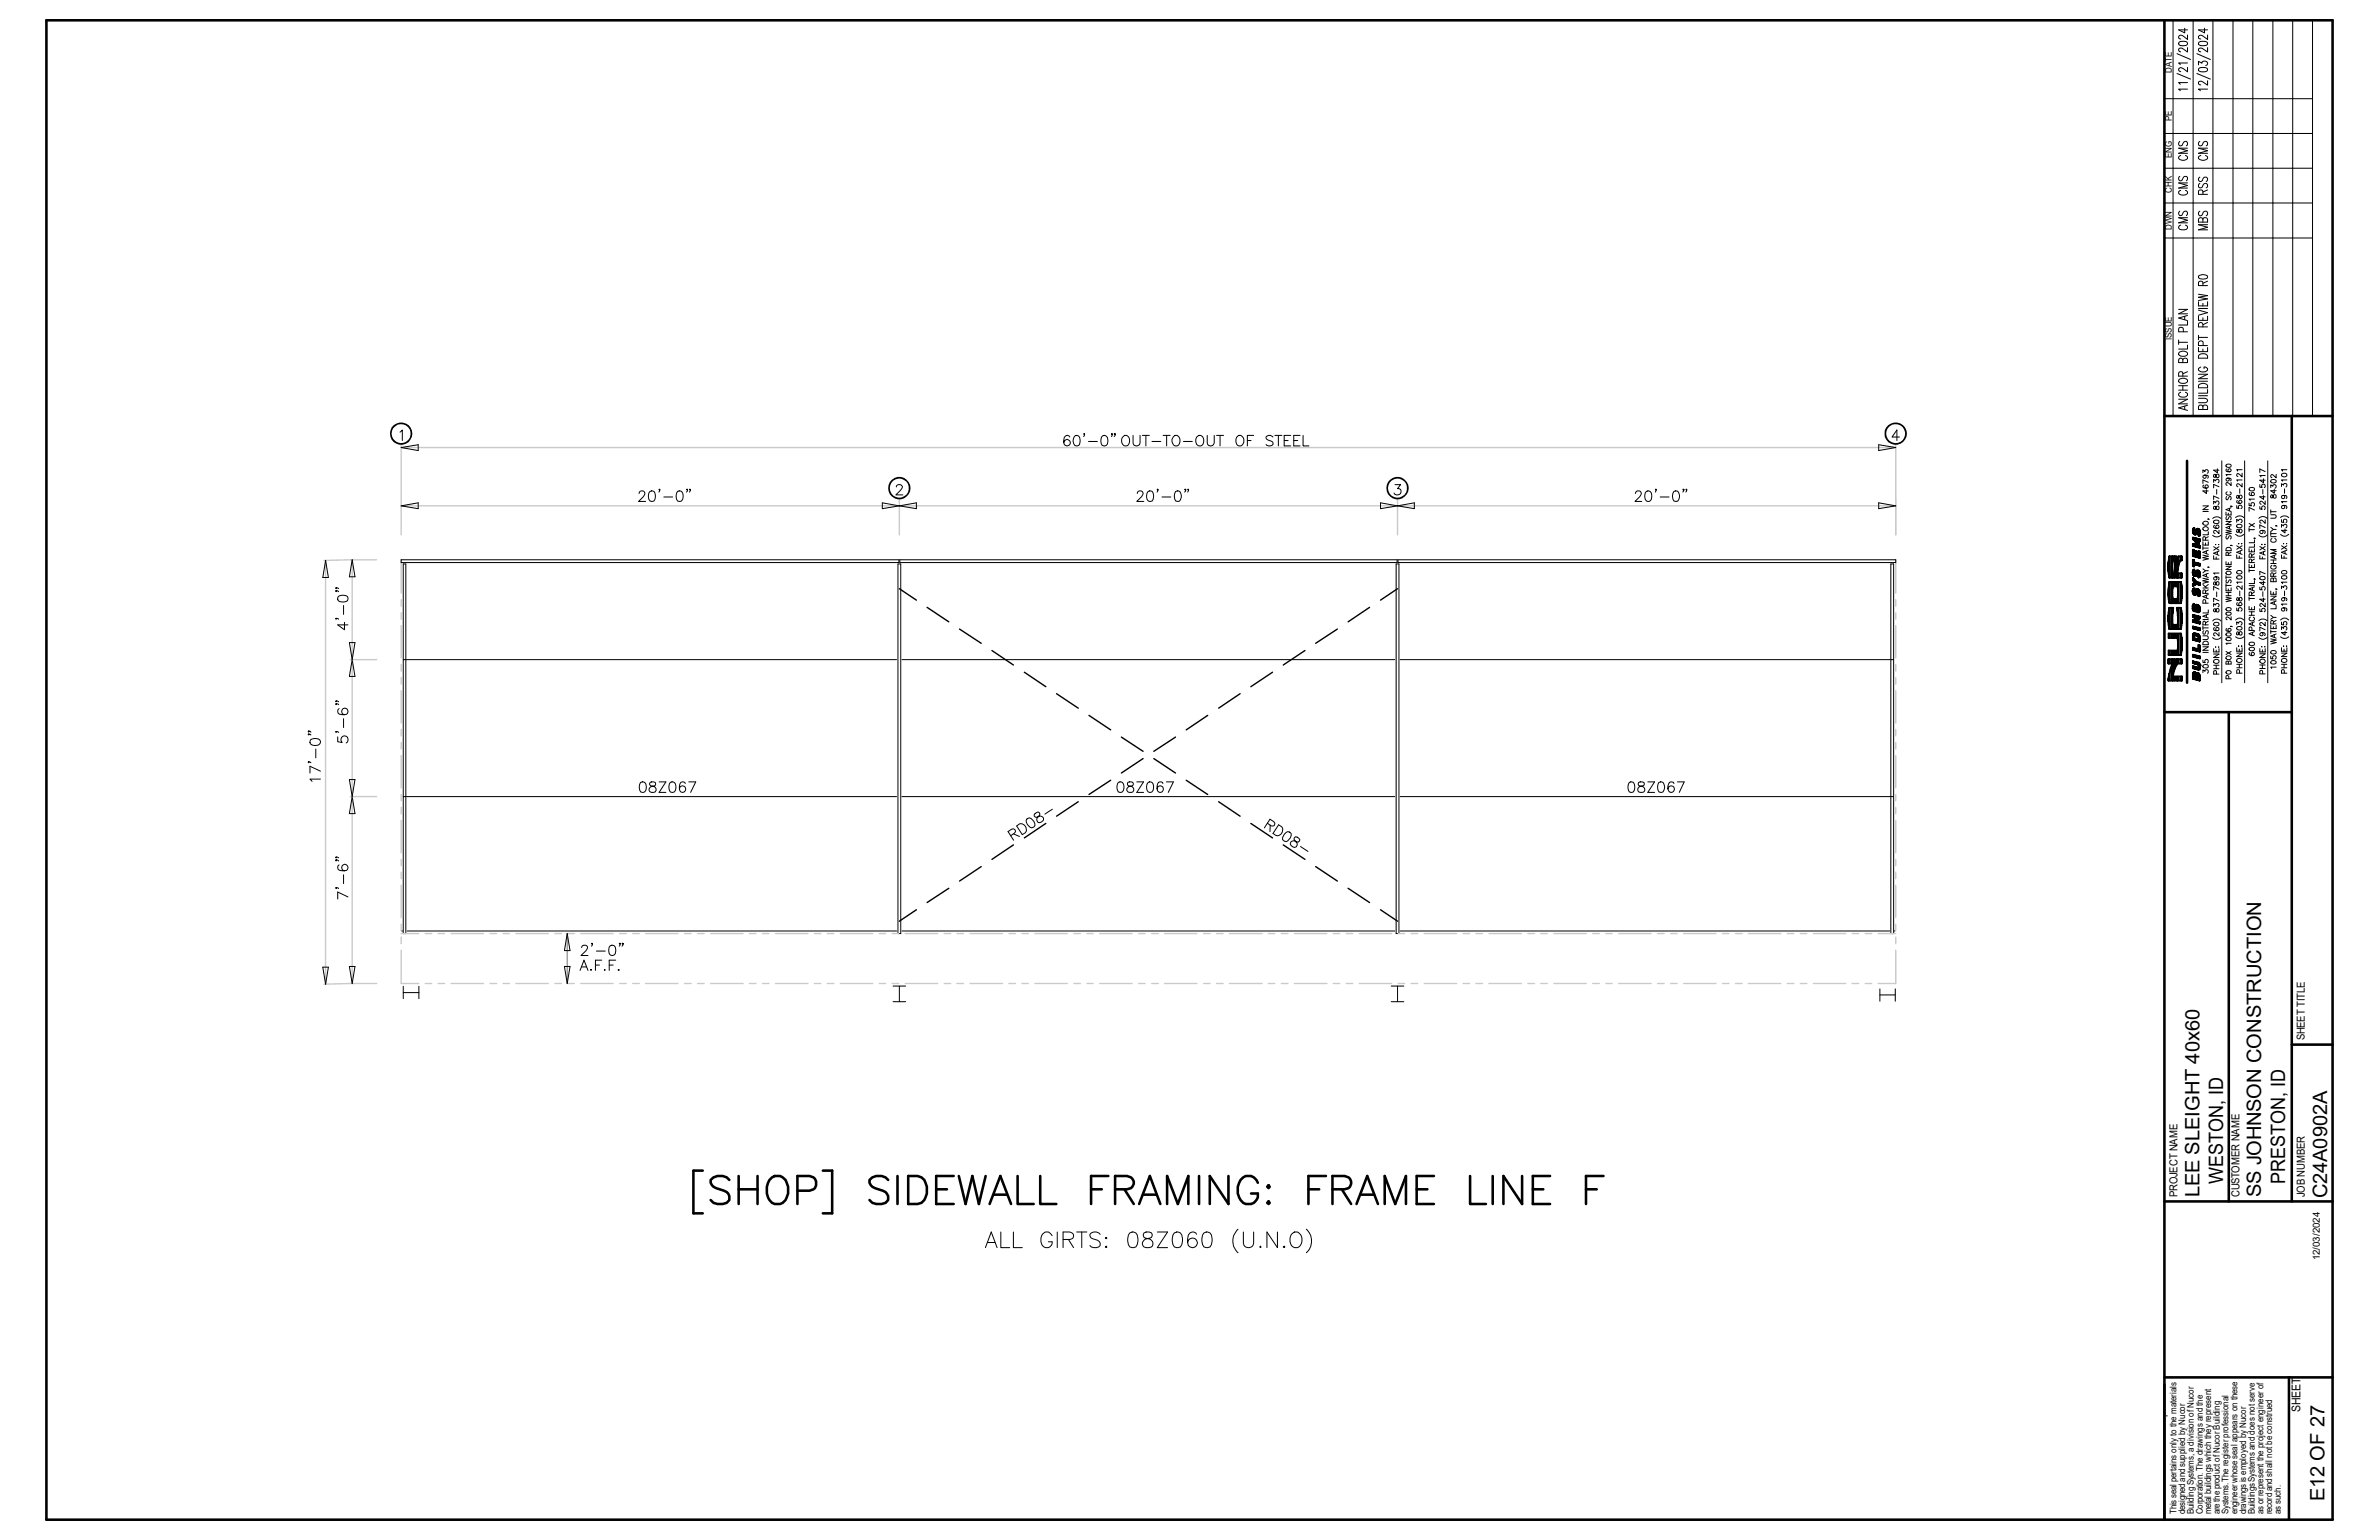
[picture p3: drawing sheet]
<svg xmlns="http://www.w3.org/2000/svg" width="432mm" height="279mm" viewBox="0 0 432 279" stroke-linecap="round" stroke-linejoin="round" font-family="sans-serif">
<defs><g id="words">
<g font-size="3.6">
<text x="403.5" y="214.8" transform="rotate(-90 403.5 214.8)">WESTON, ID</text>
<text x="414.7" y="214.8" transform="rotate(-90 414.7 214.8)">PRESTON, ID</text>
<text x="399.2" y="217.2" transform="rotate(-90 399.2 217.2)">LEE SLEIGHT 40x60</text>
<text x="410.4" y="217.2" transform="rotate(-90 410.4 217.2)">SS JOHNSON CONSTRUCTION</text>
<text x="422.4" y="217.4" transform="rotate(-90 422.4 217.4)">C24A0902A</text>
<text x="421.9" y="272.3" transform="rotate(-90 421.9 272.3)">E12 OF 27</text>
</g>
<text font-size="2.2" x="417.5" y="256.2" transform="rotate(-90 417.5 256.2)">SHEET</text>
<g font-size="2">
<text x="418.3" y="188.8" transform="rotate(-90 418.3 188.8)">SHEET TITLE</text>
<text x="395.2" y="217.2" transform="rotate(-90 395.2 217.2)">PROJECT NAME</text>
<text x="406.5" y="217.2" transform="rotate(-90 406.5 217.2)">CUSTOMER NAME</text>
<text x="418.3" y="217.2" transform="rotate(-90 418.3 217.2)">JOB NUMBER</text>
</g>
<text font-size="1.8" x="421.1" y="228.7" transform="rotate(-90 421.1 228.7)">12/03/2024</text>
<g font-size="1.7">
<text x="394.2" y="13.2" transform="rotate(-90 394.2 13.2)">DATE</text>
<text x="394.2" y="21.9" transform="rotate(-90 394.2 21.9)">PE</text>
<text x="394.2" y="28.7" transform="rotate(-90 394.2 28.7)">ENG</text>
<text x="394.2" y="34.9" transform="rotate(-90 394.2 34.9)">CHK</text>
<text x="394.2" y="41.7" transform="rotate(-90 394.2 41.7)">DWN</text>
<text x="394.2" y="61.6" transform="rotate(-90 394.2 61.6)">ISSUE</text>
<text x="395.1" y="274.7" transform="rotate(-90 395.1 274.7)">This seal pertains only to the materials</text>
<text x="396.6" y="274.7" transform="rotate(-90 396.6 274.7)">designed and supplied by Nucor</text>
<text x="398.2" y="274.7" transform="rotate(-90 398.2 274.7)">Building Systems, a division of Nucor</text>
<text x="399.8" y="274.7" transform="rotate(-90 399.8 274.7)">Corporation. The drawings and the</text>
<text x="401.4" y="274.7" transform="rotate(-90 401.4 274.7)">metal buildings which they represent</text>
<text x="402.9" y="274.7" transform="rotate(-90 402.9 274.7)">are the product of Nucor Building</text>
<text x="404.5" y="274.7" transform="rotate(-90 404.5 274.7)">Systems. The register professional</text>
<text x="406.1" y="274.7" transform="rotate(-90 406.1 274.7)">engineer whose seal appears on these</text>
<text x="407.7" y="274.7" transform="rotate(-90 407.7 274.7)">drawings is employed by Nucor</text>
<text x="409.2" y="274.7" transform="rotate(-90 409.2 274.7)">Buildings Systems and does not serve</text>
<text x="410.8" y="274.7" transform="rotate(-90 410.8 274.7)">as or represent the project engineer of</text>
<text x="412.4" y="274.7" transform="rotate(-90 412.4 274.7)">record and shall not be construed</text>
<text x="414" y="274.7" transform="rotate(-90 414 274.7)">as such.</text>
</g>
</g></defs>
<g fill="none" stroke="#cacaca" stroke-width=".25">
<path d="M72.8 80.6v16.4M72.8 81.2h271.3M72.8 91.8h271.3M163.2 90.5v6.5M253.7 90.5v6.5M344.1 80.6v16.4M59.1 101.7v76.9M63.6 119.7h4.8M63.9 119.7h.1M63.9 101.6h.1M63.9 101.6v76.8M68.4 101.6l-9.6 .1"/>
<path d="M72.8 101.6v6M72.8 108.8v1.2M72.8 111.2v1.2M72.8 113.5v5.9M344.1 101.6v6M344.1 108.8v1.2M344.1 111.2v1.2M344.1 113.5v5.9M72.8 120.6v1.2M72.8 122.9v1.2M72.8 125.3v5.9M72.8 132.3v1.2"/>
<path d="M72.8 134.7v1.2M72.8 137.1v5.9M344.1 120.6v1.2M344.1 122.9v1.2M344.1 125.3v5.9M344.1 132.3v1.2M344.1 134.7v1.2M344.1 137.1v5.9M63.6 144.5h4.8M63.9 144.5h.1M72.8 144.1v1.2M72.8 146.5v1.2"/>
<path d="M72.8 148.8v5.9M72.8 155.9v1.2M72.8 158.2v1.2M344.1 144.1v1.2M344.1 146.5v1.2M344.1 148.8v5.9M344.1 155.9v1.2M344.1 158.2v1.2M63.9 178.4h.1M68.4 178.4l-9.6 .2M72.8 172.4v6h3.2M72.8 160.6v5.9"/>
<path d="M72.8 167.7v1.2M72.8 170v1.2M72.8 169.4h3.2M77.2 178.4h1.2M77.2 169.4h1.2M79.5 178.4h1.2M79.5 169.4h1.2M81.9 178.4h5.9M81.9 169.4h5.9M88.9 178.4h1.2M88.9 169.4h1.2M91.3 178.4h1.2"/>
<path d="M91.3 169.4h1.2M93.6 178.4h5.9M93.6 169.4h5.9M100.7 178.4h1.2M100.7 169.4h1.2M103.1 178.4h1.1M103.1 169.4h1.1M105.4 178.4h5.9M105.4 169.4h5.9M112.5 178.4h1.2M112.5 169.4h1.2M114.9 178.4h1.1"/>
<path d="M114.9 169.4h1.1M117.2 178.4h5.9M117.2 169.4h5.9M124.2 178.4h1.2M124.2 169.4h1.2M126.6 178.4h1.2M126.6 169.4h1.2M129 178.4h5.9M129 169.4h5.9M136 178.4h1.2M136 169.4h1.2M138.4 178.4h1.2"/>
<path d="M138.4 169.4h1.2M140.8 178.4h5.8M140.8 169.4h5.8M147.8 178.4h1.2M147.8 169.4h1.2M150.2 178.4h1.1M150.2 169.4h1.1M152.5 178.4h5.9M152.5 169.4h5.9M159.6 178.4h1.1M159.6 169.4h1.1M161.9 178.4h1.2"/>
<path d="M161.9 169.4h1.2M164.3 178.4h5.9M164.3 169.4h5.9M171.4 178.4h1.2M171.4 169.4h1.2M173.7 178.4h1.2M173.7 169.4h1.2M176.1 178.4h5.8M176.1 169.4h5.8M183.1 178.4h1.2M183.1 169.4h1.2M185.5 178.4h1.1"/>
<path d="M185.5 169.4h1.1M187.8 178.4h5.9M187.8 169.4h5.9M194.9 178.4h1.2M194.9 169.4h1.2M197.3 178.4h1.1M197.3 169.4h1.1M199.6 178.4h5.9M199.6 169.4h5.9M206.7 178.4h1.2M206.7 169.4h1.2M209 178.4h1.2"/>
<path d="M209 169.4h1.2M211.4 178.4h5.9M211.4 169.4h5.9M218.4 178.4h1.2M218.4 169.4h1.2M220.8 178.4h1.2M220.8 169.4h1.2M223.1 178.4h6M223.1 169.4h6M230.2 178.4h1.2M230.2 169.4h1.2M232.6 178.4h1.2"/>
<path d="M232.6 169.4h1.2M234.9 178.4h5.9M234.9 169.4h5.9M242 178.4h1.2M242 169.4h1.2M244.3 178.4h1.2M244.3 169.4h1.2M246.7 178.4h5.9M246.7 169.4h5.9M253.8 178.4h1.1M253.8 169.4h1.1M256.1 178.4h1.2"/>
<path d="M256.1 169.4h1.2M258.5 178.4h5.9M258.5 169.4h5.9M265.6 178.4h1.1M265.6 169.4h1.1M267.9 178.4h1.2M267.9 169.4h1.2M270.3 178.4h5.8M270.3 169.4h5.8M277.3 178.4h1.2M277.3 169.4h1.2M279.7 178.4h1.1"/>
<path d="M279.7 169.4h1.1M282 178.4h5.9M282 169.4h5.9M289.1 178.4h1.2M289.1 169.4h1.2M291.5 178.4h1.1M291.5 169.4h1.1M293.8 178.4h5.9M293.8 169.4h5.9M300.9 178.4h1.1M300.9 169.4h1.1M303.2 178.4h1.2"/>
<path d="M303.2 169.4h1.2M305.6 178.4h5.8M305.6 169.4h5.8M312.6 178.4h1.2M312.6 169.4h1.2M315 178.4h1.2M315 169.4h1.2M317.3 178.4h5.9M317.3 169.4h5.9M324.4 178.4h1.2M324.4 169.4h1.2M326.8 178.4h1.2"/>
<path d="M326.8 169.4h1.2M329.1 178.4h5.9M329.1 169.4h5.9M336.2 178.4h1.2M336.2 169.4h1.2M338.5 178.4h1.2M338.5 169.4h1.2M340.9 169.4h3.2M344.1 172.4v6h-3.2M344.1 160.6v5.9M344.1 167.7v1.2M344.1 170v1.2"/>
</g>
<g fill="none" stroke="#000" stroke-width=".18">
<path d="M8.4 3.7h384.5v272h-384.5zM392.9 17.9h26.8M394.4 3.7v71.8M395.1 13.3l2.5 1.1M395.1 9.7l2.5 1.1M395.5 7.7l.6-.2a.75 .75 0 0 1 .9 .3v.2a1.11 1.11 0 0 1-1.6 0zM396.5 5.1v.9l-1.1-.6h1.6M397 16.2h-1.6l.3 .3M397 15h-1.6l.3 .3M397 12.2v.8l-.7-.6a.44 .44 0 0 0-.6-.1 .44 .44 0 0 0-.2 .6l.3 .1M397 11.4h-1.6l.3 .3M397 8.6v.8l-.9-.6a.38 .38 0 0 0-.6 .1 .38 .38 0 0 0 .3 .5"/>
<path d="M397 6.4v.8l-.9-.8h-.4l-.3 .2v.3l.4 .2M398.1 3.7v71.8M398.7 13.3l2.5 1.1M398.7 9.7l2.5 1.1M399 11.8v-.7l.7 .4a.49 .49 0 0 1 .6-.4 .49 .49 0 0 1 .3 .7l-.3 .1M399.1 12.4l.7-.2a.71 .71 0 0 1 .9 .5 1.16 1.16 0 0 1-1.7 0zM399.1 7.7l.7-.2a.71 .71 0 0 1 .9 .5 1.16 1.16 0 0 1-1.7 0zM400.1 5.1v.9l-1.1-.6h1.7M400.7 16.2h-1.7l.4 .3M400.7 14.6v.9l-1-.7h-.5l-.2 .1v.3l.5 .2M400.7 8.6v.8l-1-.6a.38 .38 0 0 0-.7 .1 .38 .38 0 0 0 .5 .5M400.7 6.4v.8l-1-.8h-.5l-.2 .2v.3l.5 .2"/>
<path d="M401.7 3.7v71.8M405.3 3.7v71.8M408.9 3.7v71.8M412.5 3.7v71.8M416.1 3.7v71.8M419.7 3.7v71.8M392.9 36.8h26.8M392.9 30.5h26.8M392.9 24.2h26.8M395.6 38.3a.41 .41 0 0 0-.1 .6 .41 .41 0 0 0 .6 .1l.3-.6a.42 .42 0 0 1 .6 .1 .42 .42 0 0 1-.2 .6M395.6 32a.46 .46 0 0 0 0 .8l.5-.1 .3-.6 .4-.1a.46 .46 0 0 1 0 .8M395.6 25.7a.47 .47 0 0 0 0 .8l.5-.1 .3-.6 .4-.1a.47 .47 0 0 1 0 .8"/>
<path d="M395.8 34.5l-.4 .3a.88 .88 0 0 0 .7 .7 .88 .88 0 0 0 .9-.3v-.4l-.3-.3M395.8 28.2a.4 .4 0 0 0-.3 .6 1.08 1.08 0 0 0 1.5-.1 .45 .45 0 0 0-.3-.5M397 39.5h-1.6l1.6 .5-1.6 .4h1.6M397 33.2h-1.6l1.6 .5-1.6 .4h1.6M397 26.9h-1.6l1.6 .4-1.6 .5h1.6M399.3 38.3a.44 .44 0 0 0-.3 .5 .44 .44 0 0 0 .5 .4l.5-.8a.38 .38 0 0 1 .7 .2v.3l-.3 .3M399.3 33.3a.44 .44 0 0 0-.3 .4 .44 .44 0 0 0 .3 .4l.4-.1 .3-.6a.38 .38 0 0 1 .7 .2v.2l-.3 .3M399.3 32.1a.41 .41 0 0 0-.2 .7 .41 .41 0 0 0 .7-.1l.1-.4a.43 .43 0 0 1 .7-.1 .43 .43 0 0 1-.2 .7M399.3 25.7a.44 .44 0 0 0-.3 .4 .44 .44 0 0 0 .3 .4l.4-.1 .3-.7a.38 .38 0 0 1 .7 .3v.2l-.3 .3M399.5 28.2a.4 .4 0 0 0-.4 .2 .4 .4 0 0 0 0 .4 1.14 1.14 0 0 0 1.6-.1 .45 .45 0 0 0-.4-.5M399.8 39.8l-.1-.3h-.5l-.2 .3v.5h1.7v-.5a.45 .45 0 0 0-.4-.3 .45 .45 0 0 0-.5 .3v.5M399.8 35.3v-.8h-.7l-.1 .8h1.7"/>
<path d="M400.7 26.9h-1.7l1.7 .4-1.7 .5h1.7M400.7 34.5l-.9 .3M392.9 43.2h26.8M395.4 56.1h1.6l-1.6 .8h1.6M395.8 40.9h-.2a.4 .4 0 0 0-.2 .4 .4 .4 0 0 0 .4 .4h.7a.44 .44 0 0 0 .5-.3 .44 .44 0 0 0-.3-.5M396.5 57.4v.6M397 58.3v.7h-1.6M397 57.2l-1.6 .5 1.6 .5M399 54.7v.8h1.7v-.8M399 57.4v.7h1.7v-.7M399 56.3l1.7 .4-1.7 .5M399 56h1.7"/>
<path d="M399 53.4l1.7 .2-1.7 .3 1.7 .3-1.7 .3M399.1 50l.9-.2 .6 .2 .1 .3a1.16 1.16 0 0 1-1.7 0zM399.8 59.3v-.7l-.3-.1-.4 .1-.1 .7h1.7M399.8 51.8v-.7h-.7l-.1 .7h1.7M399.8 55v.5M399.8 57.7v.4M400.7 58.5l-.9 .4M400.7 51l-.9 .4M400.7 40.8h-1.7l1.7 .4-1.7 .5h1.7M72.6 78.4l.4-.4v1.9M194.2 79.3a.5 .5 0 0 0-.8-.2 1.34 1.34 0 0 0 0 1.7 .59 .59 0 0 0 .8-.3 .59 .59 0 0 0-.4-.8 .59 .59 0 0 0-.7 .6M195.1 79.1a.56 .56 0 0 1 .9 .3 1.64 1.64 0 0 1-.2 1.4 .61 .61 0 0 1-.9-.2 1.35 1.35 0 0 1 .2-1.5z"/>
<path d="M196.8 78.7h-.1h.1l-.1 .5M200.1 79.1a.59 .59 0 0 1 .9 .3 1.5 1.5 0 0 1-.2 1.4 .63 .63 0 0 1-.9-.2 1.64 1.64 0 0 1 .2-1.5zM201.9 78.7h-.2h.2l-.2 .5M202.4 78.7h-.2h.2l-.2 .5M203.8 79.3l.2-.2a.7 .7 0 0 1 1 .6 .82 .82 0 0 1-.1 .9 .82 .82 0 0 1-.9 .2 1.1 1.1 0 0 1-.2-1.5zM205.7 79v1.3a.64 .64 0 0 0 .6 .6 .64 .64 0 0 0 .6-.6v-1.3M207.3 79h1.3M208 79v1.9M211.1 79h1.3M211.8 79v1.9M212.9 79.3l.4-.3a1.01 1.01 0 0 1 .9 .7 1.01 1.01 0 0 1-.4 1.1 .9 .9 0 0 1-1-.4 .9 .9 0 0 1 .1-1.1zM217.2 79.3a.69 .69 0 0 1 .8-.3 .69 .69 0 0 1 .5 .7 .82 .82 0 0 1-.2 .9 .82 .82 0 0 1-.9 .2 1.16 1.16 0 0 1-.2-1.5z"/>
<path d="M219.1 79v1.3a.64 .64 0 0 0 .7 .6 .64 .64 0 0 0 .6-.6v-1.3M220.8 79h1.3M221.4 79v1.9M224.5 79.3l.3-.3a.95 .95 0 0 1 1 .9 .95 .95 0 0 1-1 1l-.1-.1a1.22 1.22 0 0 1-.2-1.5zM226.4 79.9h.7M227.5 79h-1.1v1.9M231.1 79.3a.71 .71 0 0 0-.7-.3 .71 .71 0 0 0-.6 .5 1.13 1.13 0 0 0 1 .6l.3 .2v.3a.88 .88 0 0 1-1.3 0M231.4 79h1.3M232 79v1.9M233.1 79.9h.7M234.3 79h-1.2v1.9h1.2M234.8 79.9h.7"/>
<path d="M236 79h-1.2v1.9h1.2M236.5 79v1.9h1.1M344.8 79.3h-1.4l.9-1.3v1.9M395.4 69a1.1 1.1 0 0 1 1.6 0 .88 .88 0 0 1-.6 .6 .88 .88 0 0 1-.9-.3zM395.4 61.7v.8M395.4 72.4h1.6l-1.6 .9h1.6M395.4 70.8h1.6M395.4 70h1.6M395.4 62.1h1.6M395.5 64a1.08 1.08 0 0 1 1.5 .1 .88 .88 0 0 1-.6 .6 .88 .88 0 0 1-.9-.3zM395.8 71.2a.4 .4 0 0 0-.3 .6 1.08 1.08 0 0 0 1.5-.1 .45 .45 0 0 0-.3-.5M396.2 68.2l-.1-.7h-.6l-.1 .7h1.6"/>
<path d="M396.2 65.3l-.3-.3-.4 .1-.1 .7h1.6v-.5l-.3-.3-.4 .1-.1 .7M396.2 70v.8M396.3 60.2l-.1-.7h-.7l-.1 .7h1.6M396.5 73.7v.6M397 62.6v.7h-1.6M397 73.5l-1.6 .5 1.6 .5M397 67.4l-.8 .4M399 72.3h1.2a.41 .41 0 0 1 .4 .2 .41 .41 0 0 1 0 .4l-.4 .2h-1.2M399 71.8h1.7M399 69.2h1.7M399 67.9h1.7l-1.7 .8h1.7M399 63v.8h1.7v-.8"/>
<path d="M399 60.8v.8M399 61.2h1.7M399.1 69.8a1.04 1.04 0 0 1 1.6 .2v.4h-1.7zM399.1 64.4a1.04 1.04 0 0 1 1.6 .2v.4h-1.7zM399.5 66.6a.42 .42 0 0 0-.4 .6 1.14 1.14 0 0 0 1.6-.1v-.2l-.4-.3h-.3v.3M399.8 73.8l-.1-.3h-.5l-.2 .3v.5h1.7v-.5a.45 .45 0 0 0-.4-.3 .45 .45 0 0 0-.5 .3v.5M399.8 63.3v.5M399.9 62.7l-.1-.7-.2-.2-.5 .2-.1 .7h1.7M400.7 70.7v.6h-1.7M72.8 91.8l3.1-.6v1.1zM72.8 81.2l3.1-.5v1zM116 89.5l.1-.2a.58 .58 0 0 1 .8-.1l.1 .1a.61 .61 0 0 1-.2 .8l-.9 .9h1.3"/>
<path d="M118 89.2a.61 .61 0 0 1 .9 .3 1.64 1.64 0 0 1-.2 1.4 .64 .64 0 0 1-.9-.3 1.5 1.5 0 0 1 .2-1.4zM119.8 88.8h-.2h.2l-.2 .5M120.5 90.2h1.6M123 89.2a.64 .64 0 0 1 .9 .3 .96 .96 0 0 1-.6 1.5 1.03 1.03 0 0 1-.5-1.5zM124.8 88.8h-.2l.1-.1a.35 .35 0 0 1-.1 .6M125.3 88.8h-.2h.2l-.2 .5M160.1 91.2l3.1 .6-3.1 .5zM162.7 88.3l.1-.2a.62 .62 0 0 1 1 .2l-.3 .6-.9 .9h1.3M163.2 91.8l3.1-.6v1.1zM197.6 80.1h1.6M206.4 89.5l.4-.4h.3l.3 .2a.61 .61 0 0 1-.2 .8l-.9 .9h1.3M208.4 89.2a.61 .61 0 0 1 .9 .3 1.64 1.64 0 0 1-.2 1.4 .64 .64 0 0 1-.9-.3 1.5 1.5 0 0 1 .2-1.4z"/>
<path d="M209.1 80.1h1.6M210.2 88.8h-.2h.2l-.2 .5M210.9 90.2h1.6M213.4 89.2a.59 .59 0 0 1 .9 .3 1.13 1.13 0 0 1-.4 1.5h-.2a1.03 1.03 0 0 1-.5-1.5zM214.8 80.1h1.6M215.2 88.8h-.2l.1-.1a.35 .35 0 0 1-.1 .6M215.7 88.8h-.1h.1l-.1 .5M250.6 91.2l3.1 .6-3.1 .5zM253.2 87.9h1l-.5 .7a.6 .6 0 0 1 .6 .7 .6 .6 0 0 1-.8 .5l-.3-.1-.2-.2M253.7 91.8l3-.6v1.1zM296.8 89.5l.4-.4h.4l.2 .2a.61 .61 0 0 1-.2 .8l-.8 .9h1.2M298.8 89.2l.5-.1a1.09 1.09 0 0 1 0 1.9h-.2a1.19 1.19 0 0 1-.3-1.8z"/>
<path d="M300.6 88.8h-.2h.2l-.2 .5M301.3 90.2h1.6M303.8 89.2a.59 .59 0 0 1 .9 .3 1.13 1.13 0 0 1-.4 1.5h-.2a1.03 1.03 0 0 1-.4-1.5zM305.6 88.8h-.2h.2l-.2 .5M306.2 88.8h-.2h.2l-.2 .5M341 91.2l3.1 .6-3.1 .5zM341 80.7l3.1 .5-3.1 .5zM398 99.7v1.2zM398 96.3h.1M398 96.2v.2zM398 97.5v.3zM398 98.7v.4z"/>
<path d="M398 96.1v.3zM398 96.1v.4zM398 97.5v.4zM398 99.7l.1 1.2zM398 98.7l.1 .4zM398 97.5l.1 .4zM398 96.1l.1 .5zM398.1 99.7v1.2zM398.1 98.7v.4zM398.1 97.5v.4zM398.1 96v.6zM398.1 95.9v.7z"/>
<path d="M398.1 95.9v.8zM398.1 99.8v1.1zM398.1 95.9v.9zM398.1 97.5v.5zM398.1 95.8v1zM398.1 99.8l.1 1.1zM398.1 98.7l.1 .4zM398.1 97.5l.1 .5zM398.1 95.8l.1 1.1zM398.2 99.8v1.1zM398.2 98.7v.4zM398.2 97.6v.4z"/>
<path d="M398.2 95.8v1.1zM398.2 96.4v.5zM398.2 95.8v.6zM398.2 95.8v.5zM398.2 98.6v.5zM398.2 96.5v.4zM398.2 95.8v.4zM398.2 98.6l.1 .5zM398.2 97.6l.1 .4zM398.2 96.5l.1 .4zM398.2 95.8l.1 .4zM398.3 98.6v.5z"/>
<path d="M398.3 97.6v.4zM398.3 96.5v.4zM398.3 95.8v.4zM398.3 97.6v.5zM398.3 96.6v.3zM398.3 95.9v.3zM398.3 96v.2zM398.3 98.6l.1 .5zM398.3 97.6l.1 .5zM398.3 96.6l.1 .4zM398.3 96l.1 .1zM398.4 98.6v.5z"/>
<path d="M398.4 97.6v.5zM398.4 96.6v.4zM398.4 96v.1zM398.4 96.1h.1M398.4 97.6v.6zM398.4 98.6v.6zM398.4 98.6l.1 .6zM398.4 97.6l.1 .6zM398.4 96.6l.1 .4zM398.5 98.6v.6zM398.5 97.6v.6zM398.5 96.6v.4z"/>
<path d="M398.5 96.5v.5zM398.5 97.6v.7zM398.5 96.4v.6zM398.5 97.7v.6zM398.5 100v1zM398.5 98.8v.4zM398.5 98.6v.2zM398.5 98v.3zM398.5 97.7v.3zM398.5 96.4v.5zM398.5 100l.1 1zM398.5 98.8l.1 .4z"/>
<path d="M398.5 98.6l.1 .2zM398.5 98l.1 .3zM398.5 97.7l.1 .3zM398.5 96.4l.1 .5zM398.6 100v1zM398.6 98.8v.4zM398.6 98.6v.2zM398.6 98v.3zM398.6 97.7v.3zM398.6 96.3v.6zM398.6 96.2v.7zM398.6 96.1v.8z"/>
<path d="M398.6 98.1v.2zM398.6 98.9l.1 .3zM398.6 98.6l.1 .2zM398.6 98.1l.1 .2zM398.6 97.7l.1 .3zM398.6 96.1l.1 .8zM398.7 98.9v.3zM398.7 98.6v.2zM398.7 98.1v.2zM398.7 97.7v.3zM398.7 96.1v.8zM398.7 98.5v.3z"/>
<path d="M398.7 98.1v.3zM398.7 96.1v.7zM398.7 96v.8zM398.7 96v.7zM398.7 98.2v.2zM398.7 96v.6zM398.7 98.2v.3zM398.7 98.9l.1 .3zM398.7 98.5l.1 .3zM398.7 98.2l.1 .3zM398.7 97.7l.1 .3zM398.7 96l.1 .6z"/>
<path d="M398.8 98.9v.3zM398.8 98.5v.3zM398.8 98.2v.3zM398.8 97.7v.3zM398.8 96v.6zM398.8 98.9v.4zM398.8 96v.5zM398.8 97.7v.4zM398.8 98.2v.6zM398.8 95.9v.6zM398.8 95.9v.5zM398.8 98.3v.5z"/>
<path d="M398.8 98.9l.1 .4zM398.8 98.3l.1 .5zM398.8 97.7l.1 .4zM398.8 95.9l.1 .5zM398.9 98.9v.4zM398.9 98.3v.5zM398.9 97.7v.4zM398.9 95.9v.5zM398.9 98.3v.4zM398.9 95.9v.4zM398.9 98.9l.1 .4zM398.9 98.3l.1 .4z"/>
<path d="M398.9 97.7l.1 .4zM398.9 96.9h.1zM398.9 95.9l.1 .4zM399 98.9v.4zM399 98.3v.4zM399 97.8v.3zM399 96.9h.1M399 95.9v.4zM399 98.4v.3zM399 96v.3zM399 96.9v.1zM399 96.8v.2z"/>
<path d="M399 96v.4zM399 99v.3zM399 96.8v.3zM399 100v1.1zM399 96.8v.4zM399 100l.1 1.2zM399 99l.1 .3zM399 98.4l.1 .3zM399 97.8l.1 .3zM399 96.8l.1 .4zM399 96l.1 .4zM399.1 100v1.2z"/>
<path d="M399.1 99v.3zM399.1 98.4v.3zM399.1 97.8v.3zM399.1 96.8v.4zM399.1 96v.4zM399.1 98.5v.2zM399.1 97.8v.4zM399.1 96.7v.5zM399.1 96v.5zM399.1 96v1.2zM399.1 99v.4zM399.1 96.1v1.1z"/>
<path d="M399.1 99l.1 .4zM399.1 97.8l.1 .4zM399.1 96.1l.1 1.1zM399.2 99v.4zM399.2 97.8v.4zM399.2 96.1v1.1zM399.2 96.1v1zM399.2 96.2v.9zM399.2 96.3v.8zM399.2 96.3v.7zM399.2 99l.1 .4zM399.2 97.8l.1 .4z"/>
<path d="M399.2 96.3l.1 .7zM399.3 99v.4zM399.3 97.8v.4zM399.3 96.3v.7zM399.3 96.4v.6zM399.3 96.4v.5zM399.8 85.8v-.5l.4 .3a.3 .3 0 0 1 .3-.4 .3 .3 0 0 1 .3 .3l-.2 .4M399.8 98.3v.6h1v-.6M399.8 99.1v.6M399.8 99.4h1M399.8 92.8h1M399.8 91.8h1l-1 .7h1"/>
<path d="M400 88l-.1 .1a.48 .48 0 0 0 .3 .5 .48 .48 0 0 0 .6-.3 .3 .3 0 0 0-.2-.3 .3 .3 0 0 0-.4 .2 .3 .3 0 0 0 .3 .4M400.2 86.2a.3 .3 0 0 1 .2 .4 .3 .3 0 0 1-.4 .1 .3 .3 0 0 1 0-.5h.2a.47 .47 0 0 1 .6 .2l-.1 .3M400.3 98v-.5l-.4-.1-.1 .6h1M400.3 98.5v.4M400.5 88.9v.6l-.7-.4h1M400.5 100v.5M400.8 94.1l.2 .1M400.8 96.5v.5h-1M400.8 87.5l-1-.4v.6M400.8 99.8l-1 .4 1 .4M400.8 97.4l-.5 .3M401.6 97.1a1.06 1.06 0 0 0 1.5 0"/>
<path d="M401.6 94.1a1.06 1.06 0 0 1 1.5 0M401.8 91.4v-.5l.4 .3a.32 .32 0 0 1 .2-.3 .32 .32 0 0 1 .4 .2 .32 .32 0 0 1-.2 .4M401.8 87.5v-.5l.4 .2a.31 .31 0 0 1 .3-.3 .31 .31 0 0 1 .3 .5l-.2 .2M401.8 99.2l1 .6M401.8 94.5l.5-.1h.3l.2 .2a.5 .5 0 0 1-.5 .4 .5 .5 0 0 1-.5-.4zM401.8 91.9v.5h.2l.3-.5h.4v.5h-.4l-.2-.5zM401.8 86.1v.5h.2l.3-.5 .2-.1a.3 .3 0 0 1 .3 .4 .3 .3 0 0 1-.5 .1l-.2-.4zM402 95.3l-.2 .1a.45 .45 0 0 0 .4 .5 .45 .45 0 0 0 .5-.5l-.1-.1a.31 .31 0 0 0-.4 .1 .31 .31 0 0 0 .1 .4l.2 .1M402.1 98.8h.1M402.3 88.8v.9M402.5 85v.8l-.7-.5h1M402.7 98.8h.1"/>
<path d="M402.8 96.2v.6l-.6-.5h-.4v.3l.2 .2M402.8 88.3l-1-.4v.6M402.8 90.4l-1-.4v.6M402.8 100l-1 .4 1 .4M402.8 99.2l-1 .6M403.3 83.6v40.3M404 92.9v.5h1v-.5M404 96.2l1 .2-1 .2 1 .2-1 .2M404 94.6h1l-1 .6h1M404.1 99.5a.5 .5 0 0 1 .6-.2 .5 .5 0 0 1 .3 .6h-1zM404.1 84.3a.46 .46 0 0 1 .5-.2 .46 .46 0 0 1 .3 .6 .46 .46 0 0 1-.5 .2 .46 .46 0 0 1-.3-.6zM404.2 97.2l-.2 .2 .2 .4 .2-.1 .3-.5 .3 .2-.2 .4"/>
<path d="M404.2 93.7l-.2 .2 .2 .4 .2-.1 .3-.5 .3 .2-.2 .4M404.2 90.1l-.2 .2 .2 .4 .2-.1 .3-.5 .3 .2-.2 .4M404.2 85.1l-.2 .2a.45 .45 0 0 0 .5 .3 .45 .45 0 0 0 .4-.4 .29 .29 0 0 0-.5 0 .29 .29 0 0 0 .3 .4M404.2 89.2a.3 .3 0 0 0-.2 .4 .3 .3 0 0 0 .4 .2h.2a.3 .3 0 0 0 .4-.2 .3 .3 0 0 0-.3-.4M404.3 86.7a.28 .28 0 0 1 .3 .4 .28 .28 0 0 1-.5 .1 .28 .28 0 0 1 .1-.4l.1-.1a.47 .47 0 0 1 .7 .3l-.2 .2M404.5 93.1v.3M404.7 92.2v.5M404.7 95.5v.4M404.9 98.9l.3 .1M404.9 91.8l.3 .1M405 87.5v.6l-.5-.4-.4-.1-.1 .3 .2 .2M405 86.1h-1l.2 .2"/>
<path d="M405 95.4l-1 .3 1 .4M405 92.1l-1 .4 1 .3M405.8 96.9a.98 .98 0 0 0 1.4 0M405.8 93.9a1.07 1.07 0 0 1 1.4 0M406 94.7v-.5l.3 .3a.32 .32 0 0 1 .5-.2 .32 .32 0 0 1-.1 .5M406 91.7v.5h.4a.33 .33 0 0 1 0-.5 .33 .33 0 0 1 .5 .1 .33 .33 0 0 1-.2 .5M406 99l1 .7M406 96.1v.5h.2a.65 .65 0 0 1 .6-.5l.2 .3-.3 .3-.3-.2-.1-.4zM406 95.3l.5-.2 .5 .3a.5 .5 0 0 1-.5 .4 .5 .5 0 0 1-.5-.4zM406 89.9v.4l.1 .1h.2l.3-.6 .3 .1 .1 .4-.4 .2-.3-.6zM406.1 90.8l-.1 .2a.51 .51 0 0 0 .4 .4 .51 .51 0 0 0 .6-.4 .3 .3 0 0 0-.4-.2 .3 .3 0 0 0-.2 .2 .3 .3 0 0 0 .2 .4M406.3 98.6h.1z"/>
<path d="M406.5 88.7v.8M406.6 100v.5M406.9 98.6h.1zM407 87.7v.6l-.5-.4-.4-.1-.1 .3 .2 .2M407 87.1h-1l.1 .2M407 85.9v.6l-.8-.6a.29 .29 0 0 0-.2 .2 .29 .29 0 0 0 .1 .3h.1M407 85.2h-1l.1 .3M407 99.8l-1 .4 1 .4M407 99l-1 .7M407.4 83.6v40.3M408.2 91.3v.4l.4 .1a.34 .34 0 0 1 0-.5 .34 .34 0 0 1 .5 0 .34 .34 0 0 1-.1 .5M408.2 95.8v.6"/>
<path d="M408.2 99.5v.6h1v-.6M408.2 96.1h1M408.2 95l1 .6M408.3 88.6l.5-.2 .2 .1 .2 .2a.5 .5 0 0 1-.5 .4 .5 .5 0 0 1-.5-.4zM408.3 89.4v.1a.48 .48 0 0 0 .3 .5 .48 .48 0 0 0 .6-.3 .3 .3 0 0 0-.3-.4 .3 .3 0 0 0-.3 .3 .3 .3 0 0 0 .3 .3M408.7 99.8v.3M409.2 97.6l.2 .1M409.2 98.7v.6h-1M409.2 97.9v.6h-1M409.2 90.6h-1l.2 .2M409.2 92.5l-1-.4v.7M409.2 95l-1 .6"/>
<path d="M410 97.1a.97 .97 0 0 0 1.5 0M410 94.1a.97 .97 0 0 1 1.5 0M410.2 91.9v.4l.4 .1a.36 .36 0 0 1 0-.5 .36 .36 0 0 1 .5 0 .36 .36 0 0 1-.1 .6M410.2 87.9v.5h.4a.34 .34 0 0 1 0-.5 .34 .34 0 0 1 .5 .1 .34 .34 0 0 1-.1 .5M410.2 99.1l.9 .7M410.5 96.2a.3 .3 0 0 1 .2 .4 .3 .3 0 0 1-.4 .2 .3 .3 0 0 1-.1-.4l.3-.2a.47 .47 0 0 1 .6 .3l-.1 .3M410.5 98.7v.1zM410.7 88.8v.8M410.8 89.9v.7l-.6-.5h.9M410.8 86.9v.7l-.6-.5h.9M411.1 98.7v.1zM411.1 94.3v.7l-.6-.6h-.3v.3l.2 .2"/>
<path d="M411.1 90.9v.6l-.4-.4a.28 .28 0 0 0-.5-.1 .28 .28 0 0 0 .1 .4l.1 .1M411.1 86.3h-.9l.2 .2M411.1 85.6l-.9-.5v.6M411.1 95.7l-.9-.4v.6M411.1 100l-.9 .3 .9 .4M411.1 99.1l-.9 .7M411.6 83.6v40.3M412.2 93.4h.8l.1 .2-.1 .4h-.8M412.2 88.5v-.5l.3 .2v-.1a.33 .33 0 0 1 .6-.1 .33 .33 0 0 1-.2 .6M412.2 92.5v.6M412.2 96.5v.7M412.2 97.4h.9"/>
<path d="M412.2 96.8h.9M412.2 95.7l.4 .4M412.2 92.8h.9M412.2 89.8v.5h.2l.4-.6a.31 .31 0 0 1 .3 .4 .31 .31 0 0 1-.5 .2l-.1-.5zM412.2 87.1a.5 .5 0 0 1 .6-.1 .5 .5 0 0 1 .3 .5l-.8 .1-.1-.2zM412.4 97.7h-.1a.42 .42 0 0 0 .3 .7 .42 .42 0 0 0 .4-.7h-.1M412.8 88.8v.7l-.6-.5h.9M413.1 95.4l.2 .1M413.1 96.1h-.5l-.4 .3M413.1 86.1v.6l-.6-.6a.29 .29 0 0 0-.3 .2 .29 .29 0 0 0 .1 .4h.1M413.1 99.7h-.9l.9 .3-.9 .4h.9M413.9 96.9a.97 .97 0 0 0 1.5 0"/>
<path d="M413.9 93.9a1.06 1.06 0 0 1 1.5 0M414.1 95.7v-.5l.4 .2v-.1a.33 .33 0 0 1 .5-.1 .33 .33 0 0 1-.1 .6M414.1 94.3v.4l.4 .1a.34 .34 0 0 1 0-.5 .34 .34 0 0 1 .5 0 .34 .34 0 0 1-.1 .5M414.1 88.3v-.5l.4 .2v-.1a.33 .33 0 0 1 .5-.1 .33 .33 0 0 1-.1 .5M414.1 99l1 .7M414.1 86l.4-.1 .5 .1a.45 .45 0 0 1-.4 .5 .45 .45 0 0 1-.5-.5zM414.4 91.7a.3 .3 0 0 1 .3 .4 .3 .3 0 0 1-.5 .1 .3 .3 0 0 1 0-.5h.7l.2 .3-.1 .2M414.4 89.9a.3 .3 0 0 1 .3 .4 .3 .3 0 0 1-.4 .1 .3 .3 0 0 1-.2-.4l.3-.1a.47 .47 0 0 1 .7 .2l-.1 .3M414.4 98.6h.1M414.7 88.7v.8M414.7 96v.7l-.6-.5h1M414.7 100v.5"/>
<path d="M415 98.6h.1M415.1 91h-1l.2 .2M415.1 87.1h-1l.2 .2M415.1 85.2h-1l.2 .3M415.1 99.8l-1 .4 1 .4M415.1 99l-1 .7M59.1 101.7l.5 3.1h-1zM61 112.2v.2v-.2l.5 .2M61 107.1v.3v-.3l.5 .3M61 106.6v.2v-.2l.5 .2M61.4 108.2a1.51 1.51 0 0 1 1.7 0 .61 .61 0 0 1-.3 .9 1.64 1.64 0 0 1-1.4-.1zM62.4 109.9v1.6"/>
<path d="M62.5 112.9v1.4l-1.2-.9h1.9M63.4 116.6h1l-.5 3.1zM63.9 119.7l.5 3h-1zM63.9 101.6l.5 3h-1zM72.8 101.6h90.4v.5h-90.4zM73.2 102.3h.5v67.1h-.5zM73.2 119.7h89.5M163 102.3h.5v67.1h-.5zM163.3 101.6h90.3v.5h-90.3zM163.7 119.7h89.5M253.4 102.3h.5v67.1h-.5zM253.7 101.6h90.4v.5h-90.4z"/>
<path d="M254.1 119.7h89.6M343.2 102.3h.5v67.1h-.5zM393.6 102.6v.6zM393.6 102.6v.8zM393.6 102.3v1.1zM393.6 111.9v.6zM393.6 111.8v.7zM393.6 102.3v1.2zM393.6 102.2v1.3zM393.6 119.6v.8zM393.6 111.8v.9zM393.6 111.7v1z"/>
<path d="M393.6 102.2v1.4zM393.6 102.1v1.5zM393.6 111.7v1.1zM393.6 111.6v1.2zM393.6 102v1.6zM393.6 107.6v.5zM393.6 107.4v.7zM393.6 102v1.7zM393.6 111.6v1.3zM393.6 111.5v1.4zM393.6 107.4v.8zM393.6 107.3v.9z"/>
<path d="M393.6 107v1.2zM393.6 118v.8zM393.6 114.9v.8zM393.6 111.5v1.6zM393.6 111.4v1.7zM393.6 107v1.3zM393.6 106.8v1.5zM393.6 102v1.8zM393.6 101.9v1.9zM393.6 111.3v1.8zM393.6 106.8v1.6zM393.6 111.3v1.9z"/>
<path d="M393.6 106.8v1.7zM393.6 106.7v1.8zM393.6 101.9v2zM393.6 101.8v2.1zM393.6 111.2v2zM393.6 106.7v1.9zM393.6 106.6v2zM393.6 101.8v2.3zM393.6 101.7v2.4zM393.6 111.2v2.1zM393.6 111.1v2.2zM393.6 106.6v2.1z"/>
<path d="M393.6 106.5v2.2zM393.6 101.6v2.5zM393.6 111.1v2.3zM393.6 111v2.4zM393.6 106.4v2.3zM393.6 119.6l.1 .8zM393.6 118l.1 .8zM393.6 114.9l.1 .8zM393.6 111l.1 2.4zM393.6 106.4l.1 2.3zM393.6 101.6l.1 2.6zM393.6 101.6v2.5"/>
<path d="M393.6 106.4v2.3M393.6 111v2.4M393.7 106.3v2.4zM393.7 119.6v.8zM393.7 118v.8zM393.7 114.9v.8zM393.7 111v2.5zM393.7 106.3v2.5zM393.7 101.6v2.6zM393.7 101.5v2.7zM393.7 110.9v2.6zM393.7 101.5v2.8z"/>
<path d="M393.7 110.9v2.7zM393.7 110.8v2.8zM393.7 106.3v2.6zM393.7 106.2v2.7zM393.7 101.4v2.9zM393.7 110.8v2.9zM393.7 101.4v3zM393.7 101.3v3.1zM393.7 110.8v3zM393.7 106.2v2.8zM393.7 101.3v3.2zM393.7 101.3v3.1"/>
<path d="M393.7 106.2v2.7M393.7 110.8v2.9M393.7 110.7v3.1zM393.7 106v3zM393.7 101.2v3.3zM393.7 110.7v3.2zM393.7 110.5v3.4zM393.7 106v3.1zM393.7 105.9v3.2zM393.7 101.2v3.4zM393.7 101.1v3.5zM393.7 110.5v3.5z"/>
<path d="M393.7 105.9v3.3zM393.7 105.8v3.4zM393.7 105.8v3.5zM393.7 101.1v3.6zM393.7 101.1v3.5M393.7 105.8v3.4M393.7 110.5v3.5M393.7 110.4v3.6zM393.7 105.7v3.6zM393.7 101v3.7zM393.7 110.4v3.7zM393.7 110.3v3.8z"/>
<path d="M393.7 105.6v3.7zM393.7 101v3.8zM393.7 105.6v3.8zM393.7 100.9v3.9zM393.7 119.6l.1 .8zM393.7 118l.1 .8zM393.7 114.9l.1 .8zM393.7 110.3l.1 3.8zM393.7 105.6l.1 3.8zM393.7 100.9l.1 3.9zM393.7 100.9v3.9M393.7 105.6v3.8"/>
<path d="M393.7 110.3v3.8M393.8 100.9v3.9M393.8 105.6v3.8M393.8 110.3v3.8M393.8 119.6v.8zM393.8 118v.8zM393.8 114.9v.8zM393.8 110.3v3.8zM393.8 105.6v3.8zM393.8 100.9v3.9zM393.9 100.9v3.9M393.9 105.6v3.8"/>
<path d="M393.9 110.3v3.8M394 100.9v3.9M394 105.6v3.8M394 110.3v3.8M394.1 100.9v3.9M394.1 105.6v3.8M394.1 110.3v3.8M394.2 100.9v3.9M394.2 105.6v3.8M394.2 110.3v3.8M394.2 119.6v.8zM394.2 118v.8z"/>
<path d="M394.2 114.9v.8zM394.2 110.3v3.8zM394.2 105.6v3.8zM394.2 102.7v2.1zM394.2 100.9v1.8zM394.2 100.9v1.7zM394.2 103v1.8zM394.2 100.9v1.5zM394.2 119.6l.1 .8zM394.2 118l.1 .8zM394.2 114.9l.1 .8zM394.2 110.3l.1 3.8z"/>
<path d="M394.2 105.6l.1 3.8zM394.2 103.2l.1 1.6zM394.2 100.9l.1 1.4zM394.2 102.7v2.1M394.3 119.6v.8zM394.3 118v.8zM394.3 114.9v.8zM394.3 110.3v3.8zM394.3 105.6v3.8zM394.3 103.3v1.5zM394.3 100.9v1.4zM394.3 100.9v1.3z"/>
<path d="M394.3 103.4v1.4zM394.3 100.9v1zM394.3 103.6v1.2zM394.3 100.9v.9zM394.3 103.8v1zM394.3 100.9v.8zM394.3 105.6v3.8M394.3 110.3v3.8M394.3 111.9v2.2zM394.3 110.3v1.6zM394.3 104v.8zM394.3 110.3v1.5z"/>
<path d="M394.3 107.5v1.9zM394.3 105.6v1.9zM394.3 105.6v1.8zM394.3 100.9v.7zM394.3 112.1v2zM394.3 107.6v1.8zM394.3 112.7v1.4zM394.3 107.7v1.7zM394.3 105.6v1.6zM394.3 112.8v1.3zM394.3 110.3v1.4zM394.3 107.9v1.5z"/>
<path d="M394.3 105.6v1.5zM394.3 112.9v1.2zM394.3 108v1.4zM394.3 110.3v1.2zM394.3 105.6v1.3zM394.3 113v1.1zM394.3 108.2v1.2zM394.3 110.3v1.1zM394.3 105.6v1.2zM394.3 113.1v1zM394.3 110.3v1zM394.3 108.3v1.1z"/>
<path d="M394.3 105.6v1.1zM394.3 113.2v.9zM394.3 110.3v.9zM394.3 108.4v1zM394.3 105.6v1zM394.3 113.3v.8zM394.3 108.5v.9zM394.3 119.6v3.9zM394.3 110.3v.8zM394.3 108.6v.8zM394.3 113.4v.7zM394.3 105.6v.9z"/>
<path d="M394.3 110.3v.7zM394.3 108.7v.7zM394.3 105.6v.8zM394.3 119.6l.1 3.9zM394.3 118l.1 .8zM394.3 114.9l.1 .8zM394.3 113.4l.1 .7zM394.3 110.3l.1 .6zM394.3 108.7l.1 .7zM394.3 105.6l.1 .8zM394.3 104l.1 .8zM394.3 100.9l.1 .7z"/>
<path d="M394.3 119.6v3.9M394.4 119.6v3.9zM394.4 118v.8zM394.4 114.9v.8zM394.4 113.4v.7zM394.4 110.3v.6zM394.4 108.7v.7zM394.4 105.6v.8zM394.4 104v.8zM394.4 100.9v.7zM394.4 119.6v3.1zM394.4 119.6v3z"/>
<path d="M394.4 110.3v.4zM394.4 119.6v3.9M394.4 119.6v3M394.4 119.6v2.7zM394.4 119.6l.1 2.7zM394.4 118l.1 .8zM394.4 114.9l.1 .8zM394.4 113.4l.1 .7zM394.4 110.3v.2zM394.4 110.3l.1 .1zM394.4 108.7l.1 .7zM394.4 105.6l.1 .8z"/>
<path d="M394.4 104l.1 .8zM394.4 100.9l.1 .7zM394.5 119.6v2.7zM394.5 119.6v2.5zM394.5 118v.8zM394.5 114.9v.8zM394.5 113.4v.7zM394.5 110.3v.1zM394.5 108.7v.7zM394.5 105.6v.8zM394.5 104v.8zM394.5 100.9v.7z"/>
<path d="M394.5 119.6l-.1 2.7M394.5 119.6v2.5M394.6 119.6v2.2M394.7 119.6v1.9zM394.7 118v.8zM394.7 114.9v.8zM394.7 113.4v.7zM394.7 108.7v.7zM394.7 105.6v.8zM394.7 104v.8zM394.7 100.9v.8zM394.7 103.9v.9z"/>
<path d="M394.7 100.9v.9zM394.7 103.7v1.1zM394.7 100.9v1zM394.7 119.6v1.8zM394.7 103.5v1.3zM394.7 100.9v1.1zM394.7 103.4v1.4zM394.7 100.9v1.2zM394.7 100.9v1.3zM394.7 103.2v1.6zM394.7 119.6v1.7zM394.7 102.9v1.9z"/>
<path d="M394.7 100.9v1.5zM394.7 102.6v2.2zM394.7 100.9v1.7zM394.7 102.6v2.2M394.8 100.9v3.9M394.9 100.9v3.9M395 119.6v1.2zM395 119.6v1.1zM395 118v.8zM395 114.9v.8zM395 113.4v.7zM395 108.7v.7z"/>
<path d="M395 105.6v.8zM395 100.9v3.9zM395 100.9v3.9M395 101v3.8M395.1 119.6v1.1zM395.1 118v.8zM395.1 114.9v.8zM395.1 113.4v.7zM395.1 108.7v.7zM395.1 105.6v.8zM395.1 101.3v3.5zM395.1 119.6v1z"/>
<path d="M395.1 101.3v3.5M395.1 101.6v3.2zM395.1 101.5v3.3zM395.2 119.6v.9zM395.2 119.6v.8zM395.2 118v.8zM395.2 114.9v.8zM395.2 113.4v.7zM395.2 110.3v.4zM395.2 108.7v.7zM395.2 105.6v.8zM395.2 101.3v3.5z"/>
<path d="M395.2 110.3v.5zM395.2 101.3v3.5M395.2 110.3v.6zM395.2 110.3v.7zM395.2 101.2v3.6zM395.2 110.3v.8zM395.2 104v.8zM395.2 101.2v2.8zM395.2 101.2v2.5zM395.2 119.6l.1 .8zM395.2 118l.1 .8zM395.2 114.9l.1 .8z"/>
<path d="M395.2 113.4l.1 .7zM395.2 110.3l.1 1zM395.2 108.7l.1 .7zM395.2 105.6l.1 .8zM395.2 104l.1 .8zM395.2 101.2l.1 2.3zM395.2 101.2v3.6M395.3 119.6v.8zM395.3 118v.8zM395.3 114.9v.9zM395.3 113.4v.7zM395.3 110.3v1z"/>
<path d="M395.3 108.7v.7zM395.3 105.6v.8zM395.3 104v.8zM395.3 101.2v2.3zM395.3 101.2v2.2zM395.3 117.9v.9zM395.3 113.3v.8zM395.3 108.6v.8zM395.3 101.2v2.1zM395.3 113.2v.9zM395.3 117.8v1zM395.3 114.9v1z"/>
<path d="M395.3 110.3v1.1zM395.3 108.5v.9zM395.3 105.6v.9zM395.3 117.7v1.1zM395.3 114.9v1.2zM395.3 113.1v1zM395.3 110.3v1.3zM395.3 108.4v1zM395.3 105.6v1zM395.3 101.1v2.2zM395.3 117.6v1.2zM395.3 113v1.1z"/>
<path d="M395.3 101.1v2.1zM395.3 114.9v1.3zM395.3 110.3v1.5zM395.3 105.6v1.1zM395.3 101.1v2.4M395.3 108.3v1.1zM395.3 112.8v1.3zM395.3 105.6v1.2zM395.3 117.5v1.3zM395.3 114.9v1.4zM395.3 112.7v1.4zM395.3 110.3v1.6z"/>
<path d="M395.3 108.2v1.2zM395.3 112.6v1.5zM395.3 101.1v2zM395.3 117.4v1.4zM395.3 112.5v1.6zM395.3 110.3v1.8zM395.3 114.9v1.5zM395.3 112.4v1.7zM395.3 105.6v1.3zM395.3 117.3v1.5zM395.3 114.9v1.6zM395.3 112.2v1.9z"/>
<path d="M395.3 110.3v1.9zM395.3 108.1v1.3zM395.3 105.6v1.4zM395.3 110.3v3.8zM395.3 114.9v1.7zM395.3 107.8v1.6zM395.3 107.7v1.7zM395.3 105.6v1.5zM395.3 117.1v1.7zM395.3 114.9v1.9zM395.3 107.5v1.9zM395.3 101.1v1.9z"/>
<path d="M395.3 116.9v1.9zM395.3 114.9v2zM395.3 105.6v3.8zM395.3 114.9v3.9zM395.3 101.1v2.1M395.3 105.6v3.8M395.3 110.3v3.8M395.3 114.9v3.9M395.4 105.6v3.8M395.4 110.3v3.8M395.4 114.9v3.9M395.4 119.6v.8z"/>
<path d="M395.4 114.9v3.9zM395.4 110.3v3.8zM395.4 105.6v3.8zM395.4 104v.8zM395.4 101v1.7zM395.4 100.9v1.7zM395.5 105.6v3.8M395.5 110.3v3.8M395.5 114.9v3.9M395.6 105.6v3.8M395.6 110.3v3.8M395.6 114.9v3.9"/>
<path d="M395.7 105.6v3.8M395.7 110.3v3.8M395.7 114.9v3.9M395.8 105.6v3.8M395.8 110.3v3.8M395.8 114.9v3.9M395.8 119.6l.1 .8zM395.8 114.9l.1 3.9zM395.8 110.3l.1 3.8zM395.8 105.6l.1 3.8zM395.8 104l.1 .8zM395.8 100.9l.1 .8z"/>
<path d="M395.9 119.6v.8zM395.9 114.9v3.9zM395.9 110.3v3.8zM395.9 105.6v3.8zM395.9 104v.8zM395.9 100.9v.8zM395.9 110.4v3.7zM395.9 114.9v3.8zM395.9 110.4v3.6zM395.9 105.6v3.7zM395.9 115v3.7zM395.9 110.4v3.5z"/>
<path d="M395.9 105.7v3.6zM395.9 115.1v3.6zM395.9 115.1v3.5zM395.9 110.5v3.4zM395.9 110.5v3.3zM395.9 105.7v3.5zM395.9 105.6v3.8M395.9 110.3v3.8M395.9 114.9v3.9M395.9 115.2v3.4zM395.9 115.2v3.3zM395.9 110.7v3.1z"/>
<path d="M395.9 110.7v3zM395.9 105.8v3.4zM395.9 105.9v3.3zM395.9 115.2v3.2zM395.9 110.7v2.9zM395.9 105.9v3.2zM395.9 115.3v3.1zM395.9 110.8v2.8zM395.9 106v3.1zM395.9 106v3zM395.9 105.8v3.4M395.9 110.7v3.1"/>
<path d="M395.9 115.2v3.4M395.9 115.4v3zM395.9 115.4v2.9zM395.9 110.8v2.7zM395.9 106v2.9zM395.9 110.9v2.6zM395.9 106.1v2.8zM395.9 106.1v2.7zM395.9 115.5v2.8zM395.9 115.5v2.7zM395.9 111v2.5zM395.9 111v2.3z"/>
<path d="M395.9 106.1v2.6zM395.9 119.6l.1 .8zM395.9 115.6v2.6zM395.9 115.6l.1 2.5zM395.9 111.1v2.2zM395.9 111.1l.1 2.1zM395.9 106.2v2.5zM395.9 106.2l.1 2.4zM395.9 104l.1 .8zM395.9 100.9l.1 .8zM395.9 106v3M395.9 110.8v2.8"/>
<path d="M395.9 115.4v3M396 119.6v.8zM396 115.7v2.4zM396 115.7v2.3zM396 111.2v2zM396 106.3v2.3zM396 104v.8zM396 100.9v.8zM396 111.2v1.9zM396 106.3v2.2zM396 111.3v1.8zM396 106.4v2.1z"/>
<path d="M396 115.7v2.2zM396 111.3v1.7zM396 106.4v2zM396 115.8v2.1zM396 111.5v1.5zM396 111.5v1.4zM396 106.5v1.9zM396 115.9v2zM396 115.9v1.9zM396 111.5v1.1zM396 106.6v1.8zM396 106.6v1.6z"/>
<path d="M396 116v1.8zM396 111.6v1zM396 111.7v.9zM396 106.7v1.5zM396 116v1.7zM396 111.7v.8zM396 111.7v.7zM396 106.7v1.4zM396 116v1.6zM396 111.8v.6zM396 106.7v1.3zM396 116.1v1.5z"/>
<path d="M396 116.1v1.4zM396 106.8v1.2zM396 106.8v1zM396 106.3v2.3M396 115.7v2.4M396 116.2v1.3zM396 116.2v1.2zM396 106.8v.9zM396 116.3v1.1zM396 106.9v.8zM396 106.9v.7zM396 116.3v1z"/>
<path d="M396 106.9v.5zM396 106.9v.4zM396 116.4v.9zM396 116.4v.8zM396 107v.3zM396 116.6v.6zM396 116.8v.4zM398 107.3h.1M398 107.2v.1zM398 107.2v.2zM398 107.1v.3zM398 107.1v.4z"/>
<path d="M398 103.8v.1zM398 110v.4zM398 109.9v.5zM398 109.9v.6zM398 107v.5zM398 105.9v.4zM398 103.7v.2zM398 104.9v.4zM398 103.7v.3zM398 101.6v1.1zM398 103.7v.4zM398 103.6v.5z"/>
<path d="M398 107v.6zM398 106.9v.7zM398 103.5v.6zM398 106.9l.1 .7zM398 105.9l.1 .4zM398 104.9l.1 .4zM398 103.5l.1 .7zM398 101.6l.1 1.1zM398 118.8v.3zM398 117.5v.4zM398 120v.3zM398 115.4h.1"/>
<path d="M398 115.3v.8zM398 115.2v.9zM398 112.5v.3zM398 111.5v.4zM398 115.1v1zM398 113.7v.3zM398 117.6v.3zM398 120l.1 .4zM398 118.8l.1 .3zM398 117.6l.1 .3zM398 115.1l.1 1zM398 113.7l.1 .3z"/>
<path d="M398 112.5l.1 .3zM398 111.5l.1 .4zM398 109.8v.7zM398 109.8v.8zM398 109.8l.1 .9zM398.1 106.9v.7zM398.1 105.9v.4zM398.1 104.9v.4zM398.1 103.5v.7zM398.1 101.6v1.1zM398.1 106.9v.8zM398.1 106.8v.9z"/>
<path d="M398.1 104.9v.5zM398.1 103.5v.8zM398.1 120v.4zM398.1 118.8v.3zM398.1 117.6v.3zM398.1 115.1v1zM398.1 113.7v.3zM398.1 112.5v.3zM398.1 111.5v.4zM398.1 118.8v.4zM398.1 115v1.1zM398.1 112.5v.4z"/>
<path d="M398.1 109.7v1zM398.1 103.4v.9zM398.1 106.8v1zM398.1 103.4v1zM398.1 105.8v.5zM398.1 105v.4zM398.1 112.4v.5zM398.1 111.6v.3zM398.1 109.6v1.1zM398.1 109.6v1.2zM398.1 105v.5zM398.1 106.8l.1 1z"/>
<path d="M398.1 105.8l.1 .5zM398.1 105l.1 .5zM398.1 103.4l.1 1zM398.1 101.6l.1 1.1zM398.1 114.9v1.2zM398.1 118.8l.1 .4zM398.1 117.6l.1 .3zM398.1 114.9l.1 1.2zM398.1 113.7l.1 .3zM398.1 112.4l.1 .5zM398.1 111.6l.1 .4zM398.1 109.6l.1 1.3z"/>
<path d="M398.2 106.8v1zM398.2 105.8v.5zM398.2 105v.5zM398.2 103.4v1zM398.2 101.6v1.1zM398.2 106.8v1.1zM398.2 105.8v.4zM398.2 105.1v.4zM398.2 103.3v1.1zM398.2 107.3v.6zM398.2 106.8v.5zM398.2 107.4v.5z"/>
<path d="M398.2 106.8v.4zM398.2 118.8v.4zM398.2 117.6v.3zM398.2 114.9v1.2zM398.2 113.7v.3zM398.2 112.4v.5zM398.2 111.6v.4zM398.2 117.6v.4zM398.2 114.9v1.3zM398.2 113.7v.4zM398.2 109.6v1.3zM398.2 110.3v.6z"/>
<path d="M398.2 109.6v.5zM398.2 103.9v.5zM398.2 103.3v.6zM398.2 104v.4zM398.2 103.3v.5zM398.2 101.6v1.2zM398.2 104v.5zM398.2 101.6v.8zM398.2 100.6v.3zM398.2 106.8v.3zM398.2 102v.4zM398.2 107.5v.4z"/>
<path d="M398.2 104.1v.4zM398.2 107.5l.1 .4zM398.2 106.8l.1 .3zM398.2 105.8l.1 .4zM398.2 105.1l.1 .4zM398.2 104.1l.1 .4zM398.2 103.3l.1 .5zM398.2 102l.1 .4zM398.2 100.6l.1 .3zM398.2 115.8v.4zM398.2 114.9v.5zM398.2 114.9v.4z"/>
<path d="M398.2 118.8l.1 .4zM398.2 117.6l.1 .4zM398.2 115.8l.1 .4zM398.2 114.9l.1 .4zM398.2 113.7l.1 .4zM398.2 112.4l.1 .5zM398.2 111.6l.1 .4zM398.2 110.4v.5zM398.2 109.6v.4zM398.2 110.5v.4zM398.2 110.5l.1 .4zM398.2 109.6l.1 .4z"/>
<path d="M398.3 107.5v.4zM398.3 106.8v.3zM398.3 105.8v.4zM398.3 105.1v.4zM398.3 104.1v.4zM398.3 103.3v.5zM398.3 102v.4zM398.3 100.6v.3zM398.3 100.6v.4zM398.3 105.2v.3zM398.3 103.4v.4zM398.3 103.4v.3z"/>
<path d="M398.3 105.2v.4zM398.3 106.9v.2zM398.3 103.5v.2zM398.3 118.8v.4zM398.3 117.6v.4zM398.3 115.8v.4zM398.3 114.9v.4zM398.3 113.7v.4zM398.3 112.4v.5zM398.3 111.6v.4zM398.3 110.5v.4zM398.3 109.7v.3z"/>
<path d="M398.3 109.7v.2zM398.3 109.8v.1zM398.3 105.7v.5zM398.3 107.6v.3zM398.3 107v.1zM398.3 107.1h.1M398.3 103.6v.1zM398.3 107.6l.1 .4zM398.3 105.7l.1 .4zM398.3 105.2l.1 .4zM398.3 104.1l.1 .4zM398.3 103.6l.1 .1z"/>
<path d="M398.3 102l.1 .4zM398.3 100.6l.1 .4zM398.3 118.9v.3zM398.3 118.9l.1 .3zM398.3 117.6l.1 .4zM398.3 115.8l.1 .4zM398.3 114.9l.1 .4zM398.3 113.7l.1 .4zM398.3 112.4l.1 .5zM398.3 111.6l.1 .4zM398.3 109.9h.1M398.3 110.6l.1 .3z"/>
<path d="M398.4 107.6v.4zM398.4 105.7v.4zM398.4 105.2v.4zM398.4 104.1v.4zM398.4 103.7h.1M398.4 102v.4zM398.4 100.6v.4zM398.4 104.2v.3zM398.4 102.1v.3zM398.4 105.2v.5zM398.4 118.9v.3zM398.4 117.6v.4z"/>
<path d="M398.4 115.8v.4zM398.4 114.9v.4zM398.4 113.7v.4zM398.4 112.4v.5zM398.4 112.3v.6zM398.4 111.6v.4zM398.4 118.9v.4zM398.4 105.3v.4zM398.4 107.5v.5zM398.4 111.7v.3zM398.4 105.3v.8zM398.4 107.4v.6z"/>
<path d="M398.4 107.4l.1 .5zM398.4 105.3l.1 .8zM398.4 104.1l.1 .4zM398.4 102.1l.1 .3zM398.4 100.6l.1 .4zM398.4 118.9l.1 .4zM398.4 117.6l.1 .4zM398.4 115.8l.1 .4zM398.4 114.9l.1 .4zM398.4 113.7l.1 .4zM398.4 112.3l.1 .6zM398.4 111.7l.1 .3z"/>
<path d="M398.5 107.4v.5zM398.5 105.3v.8zM398.5 104.1v.4zM398.5 102.1v.3zM398.5 100.6v.4zM398.5 105.4v.7zM398.5 104v.5zM398.5 107.3v.6zM398.5 105.4v.6zM398.5 118.9v.4zM398.5 117.6v.4zM398.5 115.9v.3z"/>
<path d="M398.5 114.9v.4zM398.5 113.7v.4zM398.5 112.3v.6zM398.5 111.7v.3zM398.5 113.8v.3zM398.5 117.7v.3zM398.5 112.6v.3zM398.5 112.3v.3zM398.5 103.9v.6zM398.5 107.2v.7zM398.5 103.8v.7zM398.5 105.4l.1 .6z"/>
<path d="M398.5 103.8l.1 .7zM398.5 102.1l.1 .3zM398.5 117.7v.4zM398.5 118.9l.1 .4zM398.5 117.7l.1 .4zM398.5 115.9l.1 .3zM398.5 114.9l.1 .4zM398.5 113.8l.1 .4zM398.5 112.6l.1 .3zM398.5 112.3l.1 .3zM398.5 111.7l.1 .4zM398.6 107.2v.7z"/>
<path d="M398.6 107.1v.8zM398.6 105.5v.5zM398.6 103.8v.7zM398.6 102.1v.3zM398.6 107.1v.7zM398.6 103.8v.6zM398.6 118.9v.4zM398.6 117.7v.4zM398.6 115.9v.3zM398.6 114.9v.4zM398.6 113.8v.4zM398.6 112.6v.4z"/>
<path d="M398.6 112.2v.4zM398.6 111.7v.4zM398.6 112.2v.3zM398.6 103.7v.7zM398.6 102.1v.4zM398.6 107v.8zM398.6 103.6v.8zM398.6 107l.1 .8zM398.6 105.5l.1 .5zM398.6 103.6l.1 .8zM398.6 102.1l.1 .4zM398.6 100l.1 1z"/>
<path d="M398.6 118.9l.1 .4zM398.6 117.7l.1 .4zM398.6 115.9l.1 .3zM398.6 115l.1 .3zM398.6 113.8l.1 .4zM398.6 112.6l.1 .4zM398.6 112.2l.1 .3zM398.6 111.7l.1 .4zM398.7 107v.8zM398.7 105.5v.5zM398.7 103.6v.8zM398.7 102.1v.4z"/>
<path d="M398.7 100v1zM398.7 107v.7zM398.7 105.6v.4zM398.7 103.6v.7zM398.7 118.9v.4zM398.7 117.7v.4zM398.7 115.9v.3zM398.7 115v.4zM398.7 113.8v.4zM398.7 112.6v.4zM398.7 112.2v.3zM398.7 111.7v.4z"/>
<path d="M398.7 119v.3zM398.7 115.9v.4zM398.7 106.9v.8zM398.7 103.5v.8zM398.7 102.2v.3zM398.7 106.9v.7zM398.7 103.5v.7zM398.7 112.1v.4zM398.7 106.9v.6zM398.7 100.1v.9zM398.7 103.5v.6zM398.7 100.7v.4z"/>
<path d="M398.7 106.9l.1 .6zM398.7 105.6l.1 .4zM398.7 103.5l.1 .6zM398.7 102.2l.1 .3zM398.7 100.7l.1 .4zM398.7 111.8v.3zM398.7 119l.1 .3zM398.7 117.7l.1 .4zM398.7 115.9l.1 .4zM398.7 115l.1 .4zM398.7 113.8l.1 .4zM398.7 112.6l.1 .4z"/>
<path d="M398.7 112.1l.1 .4zM398.7 111.8l.1 .3zM398.8 106.9v.6zM398.8 106.9v.5zM398.8 105.6v.4zM398.8 103.5v.6zM398.8 102.2v.3zM398.8 100.7v.4zM398.8 103.5v.5zM398.8 119v.3zM398.8 117.7v.4zM398.8 115.9v.4z"/>
<path d="M398.8 115v.4zM398.8 113.8v.4zM398.8 112.6v.4zM398.8 112.1v.4zM398.8 112.1v.3zM398.8 111.8v.3zM398.8 116v.3zM398.8 110.7v.3zM398.8 109.8v.6zM398.8 106.9v.4zM398.8 103.5v.4zM398.8 106.9l.1 .4z"/>
<path d="M398.8 105.6l.1 .4zM398.8 103.5l.1 .4zM398.8 102.2l.1 .3zM398.8 100.7l.1 .4zM398.8 112.7v.3zM398.8 117.8v.3zM398.8 113.9v.3zM398.8 111.8v.6zM398.8 119l.1 .4zM398.8 117.8l.1 .4zM398.8 116l.1 .3zM398.8 115l.1 .4z"/>
<path d="M398.8 113.9l.1 .4zM398.8 112.7l.1 .3zM398.8 111.8l.1 .6zM398.8 110.7l.1 .4zM398.8 109.8l.1 .4zM398.9 106.9v.4zM398.9 105.6v.4zM398.9 103.5v.4zM398.9 102.2v.3zM398.9 100.7v.4zM398.9 119v.4zM398.9 117.8v.4z"/>
<path d="M398.9 116v.3zM398.9 115v.4zM398.9 113.9v.4zM398.9 112.7v.3zM398.9 111.8v.6zM398.9 112.7v.4zM398.9 110.7v.4zM398.9 109.8v.4zM398.9 105.7v.3zM398.9 103.5v.3zM398.9 102.2v.4zM398.9 100.8v.3z"/>
<path d="M398.9 115.1v.3zM398.9 107.8h.1M398.9 107.9h.1M398.9 107.8v.1zM398.9 104.4h.1M398.9 104.5h.1M398.9 107.8v.2zM398.9 107.8l.1 .2zM398.9 106.9l.1 .4zM398.9 105.7l.1 .3zM398.9 104.4l.1 .1zM398.9 103.5l.1 .4z"/>
<path d="M398.9 102.2l.1 .4zM398.9 100.8l.1 .3zM398.9 119l.1 .4zM398.9 117.8l.1 .4zM398.9 116l.1 .3zM398.9 115.1l.1 .3zM398.9 113.9l.1 .4zM398.9 112.7l.1 .4zM398.9 111.8l.1 .6zM398.9 110.7l.1 .4zM398.9 109.8l.1 .4zM399 107.8v.2z"/>
<path d="M399 106.9v.4zM399 105.7v.3zM399 104.4v.2zM399 103.5v.4zM399 102.2v.4zM399 100.8v.3zM399 107.8v.3zM399 107.7v.4zM399 106.9v.5zM399 119v.4zM399 117.8v.4zM399 116v.3z"/>
<path d="M399 115.1v.3zM399 113.9v.4zM399 112.7v.4zM399 111.8v.6zM399 116v.4zM399 115.1v.4zM399 111.8v.5zM399 110.7v.4zM399 109.8v.4zM399 104.4v.3zM399 107.7v.5zM399 103.5v.5z"/>
<path d="M399 107v.4zM399 104.4v.4zM399 104.3v.5zM399 107.7l.1 .5zM399 107l.1 .4zM399 105.7l.1 .3zM399 104.3l.1 .5zM399 103.5l.1 .5zM399 102.2l.1 .4zM399 115.1v.5zM399 117v1.2zM399 115.1v1.3z"/>
<path d="M399 117.1v1.1zM399 119l.1 .4zM399 117.1l.1 1.1zM399 115.1l.1 1.3zM399 113.9l.1 .4zM399 112.7l.1 .4zM399 111.8l.1 .5zM399 109.8v.5zM399 110.6v.5zM399 109.9v.4zM399 109.9l.1 1.2zM399.1 107.7v.5z"/>
<path d="M399.1 107v.4zM399.1 105.7v.3zM399.1 104.3v.5zM399.1 103.5v.5zM399.1 102.2v.4zM399.1 107v1.2zM399.1 105.7v.4zM399.1 103.5v.6zM399.1 103.5v1.3zM399.1 103.6v1.2zM399.1 103.6v1.1zM399.1 107v1.1z"/>
<path d="M399.1 119v.4zM399.1 117.1v1.1zM399.1 115.1v1.3zM399.1 113.9v.4zM399.1 112.7v.4zM399.1 111.8v.5zM399.1 109.9v1.2zM399.1 109.9v1.1zM399.1 107.1v1zM399.1 107.1l.1 1zM399.1 105.7l.1 .4zM399.1 103.6l.1 1.1z"/>
<path d="M399.1 102.2l.1 .4zM399.1 100l.1 1.2zM399.1 115.2v1.2zM399.1 119.1v.3zM399.1 114v.3zM399.1 119.1l.1 .3zM399.1 117.1l.1 1.1zM399.1 115.2l.1 1.2zM399.1 114l.1 .3zM399.1 112.7l.1 .4zM399.1 111.8l.1 .5zM399.1 109.9l.1 1.1z"/>
<path d="M399.2 107.1v1zM399.2 105.7v.4zM399.2 103.6v1.1zM399.2 102.2v.4zM399.2 100v1.2zM399.2 103.7v1zM399.2 102.3v.3zM399.2 107.1v.9zM399.2 103.7v.9zM399.2 119.1v.3zM399.2 117.1v1.1zM399.2 115.2v1.2z"/>
<path d="M399.2 114v.3zM399.2 112.8v.3zM399.2 111.8v.5zM399.2 119.1v.4zM399.2 115.3v1.1zM399.2 111.8v.4zM399.2 110v1zM399.2 107.2v.8zM399.2 103.8v.8zM399.2 102.3v.4zM399.2 100.1v1.1zM399.2 112.8v.4z"/>
<path d="M399.2 115.4v1zM399.2 111.9v.3zM399.2 110.1v.9zM399.2 110.1v.8zM399.2 107.3v.7zM399.2 107.3v.6zM399.2 107.4v.5zM399.2 103.9v.7zM399.2 107.4l.1 .5zM399.2 105.7l.1 .4zM399.2 103.9l.1 .6zM399.2 100.1l.1 1.1z"/>
<path d="M399.2 115.5v.9zM399.2 115.6v.8zM399.2 119.1l.1 .4zM399.2 117.1l.1 1.1zM399.2 114l.1 .3zM399.2 112.8l.1 .4zM399.2 111.9l.1 .3zM399.2 110.2v.7zM399.2 110.2v.6zM399.2 110.2l.1 .6zM399.3 107.4v.5zM399.3 105.7v.4z"/>
<path d="M399.3 103.9v.6zM399.3 100.1v1.1zM399.3 107.4v.4zM399.3 104v.5zM399.3 104v.4zM399.3 117.1v1.1zM399.3 114v.3zM399.3 112.8v.4zM399.3 111.9v.3zM399.3 110.2v.6zM399.3 110.3v.5zM399.3 110.3v.4z"/>
<path d="M399.8 119.8v.4h.5a.35 .35 0 0 1 0-.5 .35 .35 0 0 1 .5 .1 .35 .35 0 0 1-.2 .5M399.8 115.4h.8l.2 .3-.1 .3h-.9M399.8 118.4h1M399.8 117.3h1l-1 .7h1M399.8 113.9h1M399.8 113.6v.6M399.8 112.4h1M399.8 106.7h1M399.8 106l.7 .7M399.8 104.9l1 .2-1 .3 1 .2-1 .2M399.8 103.2l.5 .3M399.8 100.7l1 .2-1 .3 1 .2-1 .2"/>
<path d="M399.9 116.5a.52 .52 0 0 1 .6-.1 .52 .52 0 0 1 .3 .6h-1zM400 114.4l-.2 .2 .1 .4h.3l.2-.5 .3-.1 .1 .2-.1 .5M400.3 113.4v-.6l-.3-.1-.2 .2v.5h1M400.3 107.7v-.6h-.4l-.1 .6h1M400.3 109.4v-.5l-.4-.1-.1 .6h1M400.5 104.1v.5M400.5 108v.5M400.5 111.5v.5M400.8 102.9l.2 .1M400.8 110.7v.5h-1M400.8 103.5h-.5l-.5 .4M400.8 112.7l-.5 .3"/>
<path d="M400.8 111.4l-1 .4 1 .3M400.8 107.9l-1 .3 1 .4M400.8 107l-.5 .3M400.8 106l-.5 .5M400.8 104l-1 .4 1 .4M401.6 115.7a.97 .97 0 0 0 1.5 0M401.6 112.6a.97 .97 0 0 1 1.5 0M401.8 110v-.5l.4 .3a.31 .31 0 0 1 .3-.3 .31 .31 0 0 1 .3 .4l-.2 .2M401.8 118.7h1l-1 .6h1M401.8 117.7v.6h1v-.6M401.8 100.8v.6h1M401.8 119.8a.46 .46 0 0 1 .7-.2 .46 .46 0 0 1 .1 .7 .49 .49 0 0 1-.5 0 .49 .49 0 0 1-.3-.5z"/>
<path d="M401.8 113.1l.4-.2 .5 .2a.45 .45 0 0 1-.4 .5 .45 .45 0 0 1-.5-.5zM401.8 110.5v.5h.3a.39 .39 0 0 1 .1-.5 .39 .39 0 0 1 .5 0l.1 .3-.2 .2-.3-.1-.2-.4zM401.8 105.6v.5h.3a.39 .39 0 0 1 .1-.5 .39 .39 0 0 1 .5 0l.1 .3a.32 .32 0 0 1-.5 .3 .32 .32 0 0 1-.1-.5l-.2-.1zM402 113.9h-.2a.48 .48 0 0 0 .4 .6 .48 .48 0 0 0 .6-.3 .3 .3 0 0 0-.3-.4 .3 .3 0 0 0-.3 .3 .3 .3 0 0 0 .3 .3M402.1 104.6a.3 .3 0 0 1 .3 .4 .3 .3 0 0 1-.5 .2 .3 .3 0 0 1-.1-.4l.3-.2a.47 .47 0 0 1 .7 .3l-.2 .3M402.1 117.4h.1M402.3 101v.4M402.3 117.9v.4M402.3 107.4v.8M402.5 100.1v.5M402.7 117.4h.1M402.8 114.8v.6l-.6-.5h-.4v.3l.2 .2"/>
<path d="M402.8 104h-1l.2 .2M402.8 106.9l-1-.5v.7M402.8 109l-1-.5v.7M404 103.8a.47 .47 0 0 1 .6-.2 .47 .47 0 0 1 .3 .5 .5 .5 0 0 1-.5 .2 .5 .5 0 0 1-.4-.5zM404 118.2l1 .5M404 108.3l1 .2-1 .3 1 .2-1 .2M404 108.1h1M404 107.5h1M404 106.6v.6h1v-.6M404 101.9v.5h1v-.5M404 104.4v.6M404 105.9v.6"/>
<path d="M404 106.2h1M404 104.7h1M404 102.7h1l-1 .6h1M404.1 119.2a.5 .5 0 0 1 .5-.2 .5 .5 0 0 1 .4 .4 .47 .47 0 0 1-.6 .3 .47 .47 0 0 1-.3-.5zM404.1 115.8a.46 .46 0 0 1 .5-.2 .46 .46 0 0 1 .3 .5 .46 .46 0 0 1-.5 .2 .46 .46 0 0 1-.3-.5zM404.1 114.9a.46 .46 0 0 1 .5-.2 .46 .46 0 0 1 .3 .6 .46 .46 0 0 1-.5 .2 .46 .46 0 0 1-.3-.6zM404.1 111.2l.3-.1a.38 .38 0 0 1 .6 .2 .49 .49 0 0 1-.5 .3 .49 .49 0 0 1-.5-.3zM404.1 110.4a.46 .46 0 0 1 .5-.2 .46 .46 0 0 1 .3 .5 .46 .46 0 0 1-.5 .2 .46 .46 0 0 1-.3-.5zM404.2 114l-.2 .2a.45 .45 0 0 0 .5 .4 .45 .45 0 0 0 .4-.5 .29 .29 0 0 0-.5 0 .29 .29 0 0 0 .3 .5M404.2 105.2l-.2 .2 .2 .3 .5-.5 .3 .2-.2 .3M404.5 100.8l-.1-.6h-.3l-.1 .6h1M404.5 102.1v.3"/>
<path d="M404.5 106.8v.4M404.5 107.5v.6M404.9 113.6l.3 .1M405 116.7h-1l.2 .2M405 111.9v.6l-.5-.4-.3-.2-.2 .4 .2 .1M405 118.2l-1 .5M405 100.2l-.5 .3M405.8 115.5a1.07 1.07 0 0 0 1.4 0M405.8 112.5a.98 .98 0 0 1 1.4 0M406 113.3v-.5l.3 .3a.32 .32 0 0 1 .5-.3 .32 .32 0 0 1 .1 .5l-.2 .1M406 110.3v.5h.4a.33 .33 0 0 1 0-.5 .33 .33 0 0 1 .5 .1 .33 .33 0 0 1-.2 .5M406 118.5h1l-1 .6h1"/>
<path d="M406 117.5v.7h1v-.7M406 100.7v.6h1M406 119.6a.47 .47 0 0 1 .6-.1 .47 .47 0 0 1 .3 .5 .47 .47 0 0 1-.6 .2 .47 .47 0 0 1-.3-.6zM406 114.7v.3l.1 .2 .2-.1 .3-.5 .3 .1 .1 .3-.4 .2-.3-.5zM406 113.8l.5-.1 .5 .3a.52 .52 0 0 1-.5 .3 .52 .52 0 0 1-.5-.3zM406 104.6l.5-.2 .5 .3a.52 .52 0 0 1-.5 .4 .52 .52 0 0 1-.5-.4zM406 103.7l.5-.2 .5 .3a.52 .52 0 0 1-.5 .3 .52 .52 0 0 1-.5-.3zM406.1 109.3l-.1 .1a.48 .48 0 0 0 .4 .6 .48 .48 0 0 0 .6-.4l-.2-.3h-.3l-.2 .3 .3 .3M406.1 108.4l-.1 .4 .2 .2a.65 .65 0 0 1 .6-.6 .31 .31 0 0 1 .1 .5 .31 .31 0 0 1-.5 0zM406.3 117.2h.1zM406.4 100.9v.4M406.4 117.8v.4"/>
<path d="M406.5 107.2v.9M406.9 117.2h.1zM407 106.3v.6l-.5-.4-.4-.2a.29 .29 0 0 0-.1 .3 .29 .29 0 0 0 .2 .3M407 105.6h-1l.1 .3M408.2 111.6h1M408.2 111h1M408.2 110v.6h1v-.6M408.2 102.4v.6h1v-.6M408.2 103.2v.6M408.2 108.3v.6M408.2 108.6h1M408.2 106.3h1"/>
<path d="M408.2 103.5h1M408.3 117.6l.5-.2 .2 .1 .2 .2a.5 .5 0 0 1-.5 .4 .5 .5 0 0 1-.5-.4zM408.3 116.6l.7-.1 .2 .3a.52 .52 0 0 1-.5 .3 .52 .52 0 0 1-.5-.3zM408.3 118.4a.45 .45 0 0 0 .4 .6 .45 .45 0 0 0 .5-.5l-.3-.2a.32 .32 0 0 0-.3 .3 .32 .32 0 0 0 .3 .4M408.5 112a.38 .38 0 0 0-.2 .5 .38 .38 0 0 0 .5 .1 .35 .35 0 0 0 .4-.2 .35 .35 0 0 0-.2-.4M408.7 108l-.1-.5-.3-.1-.1 .6h1M408.7 102.1l-.1-.6h-.3l-.1 .6h1M408.7 101.1l-.1-.6h-.3l-.1 .6h1M408.7 102.6v.4M408.7 110.2v.4M408.7 111v.6M408.7 114.4v-.6h-.4l-.1 .6h1"/>
<path d="M408.9 106.6v.5M408.9 112.9v.5M408.9 114.8v.4M409.2 105l.2 .1M409.2 105.3v.6h-1M409.2 114.6l-1 .4 1 .4M409.2 112.8l-1 .4 1 .4M409.2 107.4l-.5 .3M409.2 106.5l-1 .3 1 .4M409.2 101.4l-.5 .3M409.2 100.5l-.5 .3M410 115.7a.97 .97 0 0 0 1.5 0"/>
<path d="M410 112.6a1.06 1.06 0 0 1 1.5 0M410.2 110.4v.5l.4 .1a.34 .34 0 0 1 0-.6 .34 .34 0 0 1 .5 .1 .34 .34 0 0 1-.1 .5M410.2 106.5v.5h.4a.34 .34 0 0 1 0-.5 .34 .34 0 0 1 .5 .1 .34 .34 0 0 1-.1 .5M410.2 118.6h.9l-.9 .7h.9M410.2 117.7v.6h.9v-.6M410.2 100.8v.6h.9M410.2 104.7l.5-.1h.3l.1 .3a.52 .52 0 0 1-.4 .3 .52 .52 0 0 1-.5-.3zM410.5 114.8a.3 .3 0 0 1 .3 .3 .3 .3 0 0 1-.4 .2 .3 .3 0 0 1-.2-.4 .48 .48 0 0 1 .6-.2 .48 .48 0 0 1 .3 .6h-.1M410.5 117.3h.1M410.6 101v.4M410.6 117.9v.4M410.7 107.4v.8"/>
<path d="M410.8 108.5v.7l-.6-.5h.9M410.8 105.5v.6l-.6-.4h.9M410.8 100.1v.5M411.1 117.3h.1M411.1 112.9v.6l-.6-.5h-.3v.3l.2 .2M411.1 109.4v.7l-.4-.5a.28 .28 0 0 0-.4 0 .28 .28 0 0 0-.1 .3l.2 .1M411.1 104.1l-.9-.4v.6M411.1 114.3l-.9-.5v.7M412.2 119v.5h.4a.33 .33 0 0 1 0-.5 .33 .33 0 0 1 .5 .1 .33 .33 0 0 1-.2 .5M412.2 115.9l.9 .2-.9 .3 .9 .2-.9 .2M412.2 114.6h.9M412.2 107.2v.6h.9v-.6"/>
<path d="M412.2 113.5v.5h.9v-.5M412.2 114.3v.6M412.2 111.6l.4 .4M412.2 108.2h.9l-.9 .6h.9M412.2 103.6h.9M412.2 102.2h.9M412.2 101.6h.9M412.2 118.2a.5 .5 0 0 1 .6-.2 .5 .5 0 0 1 .3 .5l-.8 .1-.1-.2zM412.4 102.6h-.1a.46 .46 0 0 0 .3 .7 .46 .46 0 0 0 .5-.5l-.2-.2h-.2v.2M412.6 113.2v-.6h-.4v.6h.9M412.6 105.1l-.1-.2h-.3v.6h.9v-.6h-.2h-.2l-.1 .6M412.6 104.6v-.6h-.4v.6h.9"/>
<path d="M412.6 101.6v.6M412.6 107.4v.4M412.6 113.7v.3M412.8 100.8v.5M412.8 109.2v.4M412.8 115.2v.4M413.1 106.8l.2 .1M413.1 112h-.5l-.4 .4M413.1 109.9v.5h-.9M413.1 100.6l-.9 .4 .9 .4M413.1 115l-.9 .4 .9 .4M413.1 112.6l-.5 .3"/>
<path d="M413.1 109.1l-.9 .3 .9 .4M413.1 103.9l-.5 .3M413.9 115.5a1.06 1.06 0 0 0 1.5 0M413.9 112.5a.97 .97 0 0 1 1.5 0M414.1 114.2v-.5l.4 .3v-.1a.33 .33 0 0 1 .5-.1 .33 .33 0 0 1-.1 .5M414.1 112.9v.4l.4 .1a.34 .34 0 0 1 0-.5 .34 .34 0 0 1 .5 0 .34 .34 0 0 1-.1 .5M414.1 106.8v-.5l.4 .3v-.2a.34 .34 0 0 1 .5 0 .34 .34 0 0 1-.1 .5M414.1 118.5h1l-1 .6h1M414.1 117.5v.7h1v-.7M414.1 100.7v.6h1M414.1 119.6a.46 .46 0 0 1 .7-.1 .46 .46 0 0 1 .2 .6 .49 .49 0 0 1-.6 .1 .49 .49 0 0 1-.3-.6zM414.1 104.6l.8-.1 .2 .2a.52 .52 0 0 1-.5 .4 .52 .52 0 0 1-.5-.4z"/>
<path d="M414.1 103.7l.6-.2h.2l.2 .3a.52 .52 0 0 1-.5 .3 .52 .52 0 0 1-.5-.3zM414.4 110.3a.3 .3 0 0 1 .3 .4 .3 .3 0 0 1-.4 .2 .3 .3 0 0 1-.2-.5l.3-.1a.47 .47 0 0 1 .7 .2l-.1 .3M414.4 108.4a.3 .3 0 0 1 .3 .4 .3 .3 0 0 1-.4 .2 .3 .3 0 0 1-.2-.4 .48 .48 0 0 1 .6-.2 .48 .48 0 0 1 .3 .5v.1M414.4 117.2h.1M414.6 100.9v.4M414.6 117.8v.4M414.7 107.2v.9M414.7 114.6v.6l-.6-.4h1M415 117.2h.1M415.1 109.6h-1l.2 .2M415.1 105.6h-1l.2 .3M56 138.2v.2v-.2l.4 .2"/>
<path d="M56 133.2v.2v-.2l.4 .2M56 132.6v.2v-.2l.4 .2M56.3 134.2a1.51 1.51 0 0 1 1.7 0 .59 .59 0 0 1-.2 1 1.21 1.21 0 0 1-1.5-.5zM57.3 135.9v1.6M58.2 139.9l-1.9-.9v1.3M61 132.7v.2v-.2l.5 .2M61 127.7v.1v-.1l.5 .1M61 127.2v.1v-.1l.5 .1M61.3 133.7v.9l.8 .1a.67 .67 0 0 1 0-1 .67 .67 0 0 1 1 .1 .67 .67 0 0 1-.3 1M61.6 128.6a.58 .58 0 0 0 0 1 1.44 1.44 0 0 0 1.5-.2 .6 .6 0 0 0-.3-.9 .6 .6 0 0 0-.8 .4 .6 .6 0 0 0 .5 .8M62.4 130.4v1.6M393.6 123.5h.1"/>
<path d="M393.6 123.3v.2zM393.6 123.2v.3zM393.6 123.1v.4zM393.6 123v.5zM393.6 122.9v.6zM393.6 122.9l.1 .6zM393.7 122.8v.7zM393.7 122.7v.8zM393.7 122.6v.9zM393.7 122.5v1zM393.7 122.4v1.1zM393.7 122.3v1.2z"/>
<path d="M393.7 122.2v1.3zM393.7 122.2l.1 1.3zM393.8 122.1v1.4zM394 121.1v2.4M394.1 120.8v2.7M394.2 120.7v2.8M394.2 120.7v2.8zM394.2 120.7l.1 2.8zM394.3 120.7v2.8zM394.3 120.6v2.9zM394.3 120.6v2.9M394.3 120.5v3z"/>
<path d="M394.3 120.5v3M394.3 120.4v3.1zM394.4 122.7v.8zM394.4 122.7l.1 .8zM394.5 122.7v.8zM394.7 122.7v.8zM395 122.7v.8zM395.1 122.7v.8zM395.2 122.7v.8zM395.2 122.7l.1 .8zM395.3 122.7v.8zM395.4 122.7v.8z"/>
<path d="M395.8 122.7l.1 .8zM395.9 122.7v.8zM395.9 122.7l.1 .8zM396 122.7v.8zM398 120.9v.3zM398 122.3v.8zM398 122.2v.9zM398 122.2l.1 .9zM398 120.9l.1 .3zM398.1 122.2v.9zM398.1 122.1v1zM398.1 120.9v.3z"/>
<path d="M398.1 122.1v1.1zM398.1 122v1.2zM398.1 120.9v.4zM398.1 122l.1 1.2zM398.1 120.9l.1 .4zM398.1 120l.1 .4zM398.2 122v1.2zM398.2 120.9v.4zM398.2 120v.4zM398.2 122.9v.3zM398.2 122v.4zM398.2 122.9l.1 .3z"/>
<path d="M398.2 122l.1 .4zM398.2 120.9l.1 .4zM398.2 120l.1 .4zM398.3 122.9v.3zM398.3 122v.4zM398.3 122v.3zM398.3 120.9v.4zM398.3 120v.4zM398.3 120.1v.3zM398.3 122.9l.1 .3zM398.3 122l.1 .3zM398.3 120.9l.1 .4z"/>
<path d="M398.3 120.1l.1 .3zM398.4 122.9v.3zM398.4 122v.3zM398.4 121v.3zM398.4 120.1v.3zM398.4 122.9v.4zM398.4 122v.4zM398.4 121v.4zM398.4 122.9l.1 .4zM398.4 122l.1 .4zM398.4 121l.1 .4zM398.4 120.1l.1 .3z"/>
<path d="M398.5 122.9v.4zM398.5 122v.4zM398.5 121v.4zM398.5 120.1v.3zM398.5 122v.5zM398.5 122v1.3zM398.5 122l.1 1.3zM398.5 121l.1 .4zM398.5 120.1l.1 .4zM398.6 122.1v1.2zM398.6 121v.4zM398.6 120.1v.4z"/>
<path d="M398.6 122.2l.1 1.1zM398.6 121l.1 .4zM398.6 120.1l.1 .4zM398.7 122.2v1.1zM398.7 121v.4zM398.7 120.1v.4zM398.7 122.1v1.2zM398.7 121.1v.3zM398.7 122.1v1.3zM398.7 121.1v.4zM398.7 123v.4zM398.7 122.1v.5z"/>
<path d="M398.7 123l.1 .4zM398.7 122.1l.1 .4zM398.7 121.1l.1 .4zM398.7 120.1l.1 .4zM398.8 123v.4zM398.8 122.1v.4zM398.8 121.1v.4zM398.8 120.1v.4zM398.8 120.2v.3zM398.8 123l.1 .4zM398.8 122.1l.1 .4zM398.8 121.1l.1 .4z"/>
<path d="M398.8 120.2l.1 .4zM398.9 123v.4zM398.9 122.1v.4zM398.9 121.1v.4zM398.9 120.2v.4zM398.9 123.1v.3zM398.9 123.1l.1 .3zM398.9 122.1l.1 .4zM398.9 121.1l.1 .4zM398.9 120.2l.1 .4zM399 123.1v.3zM399 122.1v.4z"/>
<path d="M399 121.1v.4zM399 120.2v.4zM399 122.1v.5zM399 120.2v.5zM399 122.2v.4zM399 122.2v1.2zM399 121v.5zM399 122.2l.1 1.2zM399 121l.1 .5zM399 120.3l.1 .4zM399.1 122.2v1.2zM399.1 120.3v1.2z"/>
<path d="M399.1 122.3v1.1zM399.1 120.4v1.1zM399.1 122.3l.1 1.1zM399.1 120.4l.1 1zM399.2 122.3v1.1zM399.2 120.4v1zM399.2 122.4v1zM399.2 120.4v.9zM399.2 122.4v1.1zM399.2 120.5v.8zM399.2 122.5v1zM399.2 122.6v.9z"/>
<path d="M399.2 120.6v.7zM399.2 120.6v.6zM399.2 122.7v.8zM399.2 120.7v.5zM399.2 120.7l.1 .5zM399.3 120.7v.5zM399.3 120.7v.4zM399.8 122v-.5l.4 .3a.31 .31 0 0 1 .4-.3 .31 .31 0 0 1 .2 .4l-.2 .2M399.9 120.7l.7-.1 .2 .3a.52 .52 0 0 1-.5 .3 .52 .52 0 0 1-.5-.3zM401.8 121.3h1M401.8 120.7h1M402.3 120.7v.6"/>
<path d="M402.3 122.3v-.5h-.5v.5h1M404.1 121.8a.5 .5 0 0 1 .5-.1 .5 .5 0 0 1 .4 .3 .46 .46 0 0 1-.6 .3 .46 .46 0 0 1-.3-.5zM404.5 120.1l-.2-.2-.2 .1-.1 .5h1v-.4l-.2-.2-.3 .2v.4M404.5 123.1v-.5h-.4l-.1 .5h1M406 121.2h1M406 120.5h1M406.4 120.5v.7M406.5 122.1l-.1-.5-.3-.1-.1 .6h1M410.2 121.3h.9M410.2 120.7h.9M410.6 120.7v.6M410.7 122.3l-.1-.6h-.4v.6h.9"/>
<path d="M412.2 120a.48 .48 0 0 1 .6-.2 .48 .48 0 0 1 .3 .6h-.8l-.1-.2zM413.1 121h-.9l.1 .3M414.1 121.2h1M414.1 120.5h1M414.6 120.5v.7M414.6 122.1v-.5l-.4-.1-.1 .6h1M58.2 141.4h-1.9l.3 .4M61 156v.2v-.2l.5 .2M61 155.5v.2v-.2l.5 .2M61.6 156.9a.54 .54 0 0 0-.3 .5 .54 .54 0 0 0 .3 .5 1.44 1.44 0 0 0 1.5-.2 .6 .6 0 0 0-.3-.8 .6 .6 0 0 0-.8 .3 .6 .6 0 0 0 .5 .8M62.4 158.7v1.6M63.4 141.4l1 6.2h-1l1-6.2z"/>
<path d="M73.2 144.5h89.5M116.3 141.9a.64 .64 0 0 1 .9 .3 .96 .96 0 0 1-.6 1.6 1.03 1.03 0 0 1-.5-1.6zM118 141.9l-.1 .4 .3 .3a.69 .69 0 0 1 .7 .3 .69 .69 0 0 1 0 .8 .66 .66 0 0 1-.7 .1 .66 .66 0 0 1-.4-.7 1.12 1.12 0 0 1 1.1-.6l.1-.3a.69 .69 0 0 0-1-.3zM119.6 141.9h1.3l-1.3 1.9h1.3M121.7 141.9a.64 .64 0 0 1 .9 .3 .96 .96 0 0 1-.6 1.6 1.03 1.03 0 0 1-.5-1.6zM124.4 142.2a.53 .53 0 0 0-.8-.3 1.19 1.19 0 0 0 .2 1.9 .59 .59 0 0 0 .7-.5 .59 .59 0 0 0-.5-.7 .59 .59 0 0 0-.7 .5M125 141.9h1.3l-1 1.9M163.7 144.5h89.5M183.4 151.6l.9-.6-.1-.5-.3-.1-.3 .1-.6 .4 1 1.5M184 151.3l1 .5M184.5 149.9l.5-.4a1.03 1.03 0 0 1 1.1 .4 1.03 1.03 0 0 1 0 1.2l-.6 .3zM186.4 148.5h.2a.89 .89 0 0 1 1.1 .6l.1 .4a.57 .57 0 0 1-.2 .6 .57 .57 0 0 1-.7 0 1.47 1.47 0 0 1-.6-1.3z"/>
<path d="M187.9 147.6l-.2 .2a.39 .39 0 0 0 .5 .5 .68 .68 0 0 1 .8-.2 .68 .68 0 0 1 .4 .7 .78 .78 0 0 1-1.1 .3 .76 .76 0 0 1 .3-1.1l.1-.4-.3-.3zM191 146.8l-1.3 .9M203 141.9a.64 .64 0 0 1 .9 .3 .96 .96 0 0 1-.6 1.6 1.03 1.03 0 0 1-.5-1.6zM204.7 141.9l-.1 .4 .3 .3a.69 .69 0 0 1 .7 .3 .69 .69 0 0 1 0 .8 .78 .78 0 0 1-1.1-.3 .83 .83 0 0 1 .9-.8l.2-.1 .1-.3a.66 .66 0 0 0-1-.3zM206.3 141.9h1.3l-1.3 1.9h1.3M208.4 141.9h.4a1.09 1.09 0 0 1 0 1.9h-.1a1.19 1.19 0 0 1-.3-1.9zM211.1 142.2a.53 .53 0 0 0-.8-.3 1.19 1.19 0 0 0 .2 1.9 .59 .59 0 0 0 .7-.5 .59 .59 0 0 0-.5-.7 .59 .59 0 0 0-.7 .5M211.7 141.9h1.3l-1 1.9M230 149.4l.7 .4 .3 .1a.39 .39 0 0 0 .3-.2 .39 .39 0 0 0 .1-.4l-.9-.7-1 1.6M230.5 149.7v1.2M232.1 149.6l.5 .4a1 1 0 0 1 0 1.1 1 1 0 0 1-1 .5l-.5-.4zM233.5 151a.58 .58 0 0 1 .6 0 .58 .58 0 0 1 .3 .6 1.79 1.79 0 0 1-1 1.1 .65 .65 0 0 1-.6-.7z"/>
<path d="M235 151.9l-.1 .4 .3 .4a.53 .53 0 0 1 .2 .7 .53 .53 0 0 1-.7 .3l-.3-.2a.54 .54 0 0 1-.1-.8 .54 .54 0 0 1 .8-.1l.3 .1a.39 .39 0 0 0 .5-.4 .68 .68 0 0 0-.9-.4zM236.1 153.6l1.3 .9M254.1 144.5h89.6M295.7 141.9a.59 .59 0 0 1 .9 .3 1.64 1.64 0 0 1-.1 1.5 .59 .59 0 0 1-.9-.3 1.64 1.64 0 0 1 .1-1.5zM297.4 141.9l-.1 .4 .3 .3a.69 .69 0 0 1 .8 .3 .69 .69 0 0 1 0 .8 .78 .78 0 0 1-1.1-.3 .75 .75 0 0 1 .9-.8l.2-.1v-.3a.73 .73 0 0 0-1-.3zM299.1 141.9h1.2l-1.2 1.9h1.2M301.1 141.9a.59 .59 0 0 1 .9 .3 1.13 1.13 0 0 1-.4 1.6h-.2a1.03 1.03 0 0 1-.5-1.6zM303.8 142.2a.55 .55 0 0 0-.8-.3 1.12 1.12 0 0 0 .3 1.9 .6 .6 0 0 0 .6-.6 .6 .6 0 0 0-.5-.6 .6 .6 0 0 0-.7 .5M304.5 141.9h1.2l-.9 1.9M58.6 175.5h1l-.5 3.1zM61 161v.2v-.2l.5 .2M63.2 162.7l-1.9-.9v1.3"/>
<path d="M63.4 175.3h1l-.5 3.1zM72.9 168.9h.2M73.2 178.9v2.3M73.9 168.9h88.8M76 178.9v2.3M102.4 175.3h1.1l-.5 3.1zM103 169.4l.5 3.1h-1.1zM105.3 176.1l.7-1.9 .7 1.9M105.6 171.9l.1-.2 .2-.2h.4l.3 .2a.61 .61 0 0 1-.2 .8l-.9 .9h1.2M105.6 175.4h.9M107.2 176h.2zM107.5 171.2h-.1h.1l-.1 .5"/>
<path d="M108.1 175.1h.7M108.2 172.6h1.7M109.2 174.2h-1.1v1.9M109.7 176h.2zM110.6 175.1h.7M110.8 171.6a.63 .63 0 0 1 .9 .2 1.5 1.5 0 0 1-.2 1.5 .63 .63 0 0 1-.9-.3 1.5 1.5 0 0 1 .2-1.4zM111.8 174.2h-1.2v1.9M112.2 176h.2zM112.6 171.2h-.2h.2l-.2 .5M113.1 171.2h-.2h.2l-.2 .5M162.1 178.9h2.3M163.2 178.9v2.8"/>
<path d="M163.7 168.9h89.5M252.5 178.9h2.3M253.7 178.9v2.8M254.1 168.9h88.9M341.2 179.4v2.3M343.8 168.9h.1M344 179.4v2.3M73.2 180.1h2.8M162.1 181.7h2.3M252.5 181.7h2.3M341.2 180.5h2.8M178.9 226.4l1-2.9 1.1 2.9"/>
<path d="M179.2 225.4h1.4M181.7 223.5v2.9h1.6M183.9 223.5v2.9h1.6M191 224.2a1.05 1.05 0 0 0-1.2-.7 1.05 1.05 0 0 0-.9 1.1 1.22 1.22 0 0 0 .3 1.4 1.22 1.22 0 0 0 1.3 .2l.5-.5v-.4h-.7M191.9 223.5v2.9M193 224.9h1.2l.4-.2a.61 .61 0 0 0 0-1l-.4-.2h-1.2v2.9M193.9 224.9l1 1.5M195.4 223.5h1.9M196.3 223.5v2.9M199.7 223.9a1.19 1.19 0 0 0-1.9 0 .69 .69 0 0 0 .5 .8l.9 .3a.72 .72 0 0 1 .2 1.2 1.35 1.35 0 0 1-1.6-.2M200.6 224.6l.2-.1 .1 .1-.1 .1zM200.6 226.2l.2-.1 .1 .1-.1 .2z"/>
<path d="M205.1 223.7a.88 .88 0 0 1 1.3 .4 2.45 2.45 0 0 1-.2 2.1 .93 .93 0 0 1-1.4-.4 2.38 2.38 0 0 1 .3-2.1zM207.6 223.7a.58 .58 0 0 0 .3 .9 1.17 1.17 0 0 1 1.4 1.2 .99 .99 0 0 1-1.2 .6 .99 .99 0 0 1-.8-1 1.3 1.3 0 0 1 1.4-.8 .57 .57 0 0 0 .3-.9l-.4-.2h-.6zM210.1 223.5h1.8l-1.8 2.9h1.8M213.1 223.7a.88 .88 0 0 1 1.4 .4 2.45 2.45 0 0 1-.3 2.1 .93 .93 0 0 1-1.3-.4 2.38 2.38 0 0 1 .2-2.1zM217.2 223.9a.75 .75 0 0 0-1.2-.2 2.48 2.48 0 0 0-.3 2.3 .89 .89 0 0 0 1.4 .1 .89 .89 0 0 0-.3-1.4 .89 .89 0 0 0-1.2 .7M218.5 223.7a.88 .88 0 0 1 1.4 .4 2.45 2.45 0 0 1-.3 2.1 .93 .93 0 0 1-1.3-.4 2.38 2.38 0 0 1 .2-2.1zM224.7 223a2.89 2.89 0 0 0 0 4.3M225.7 223.5v2.1a.94 .94 0 0 0 .9 .8 .94 .94 0 0 0 .9-.8v-2.1M228.6 226.2l.2-.1 .1 .1-.1 .2zM231.9 223.5v2.9l-1.9-2.9v2.9M232.9 226.2l.2-.1 .1 .1-.1 .2zM234.4 223.9l.5-.4a1.4 1.4 0 0 1 1.3 2.2 1.04 1.04 0 0 1-1.2 .7 1.04 1.04 0 0 1-.9-1.1v-.7z"/>
<path d="M237.1 223a2.89 2.89 0 0 1 0 4.3M393.2 256.9h.1"/>
<circle cx="400.3" cy="95.9" r=".45"/>
<circle cx="400.3" cy="94.9" r=".45"/>
<circle cx="410.6" cy="120" r=".46"/>
</g>
<g fill="none" stroke="#000" stroke-width=".25">
<path d="M163.2 106.8l3.1 2.1M168.3 110.2l3.9 2.6M174.2 114.1l3.9 2.6M180 118l3.9 2.7M236.9 118l-4 2.7M242.7 114.1l-3.9 2.6M248.6 110.2l-3.9 2.6M253.7 106.8l-3.1 2.1M185.9 122l3.9 2.6M191.8 125.9l3.9 2.6M197.7 129.8l3.9 2.6M203.5 133.7l4 2.6"/>
<path d="M207.5 137.6l-4 2.7M209.4 137.6l4 2.7M213.4 133.7l-4 2.6M219.2 129.8l-3.9 2.6M225.1 125.9l-3.9 2.6M231 122l-4 2.6M178.1 157.2l-3.9 2.7M183.9 153.3l-3.9 2.6M189.8 149.4l-3.9 2.6M195.7 145.5l-3.9 2.6M201.6 141.6l-3.9 2.5M215.3 141.6l3.9 2.5"/>
<path d="M221.2 145.5l3.9 2.6M227 149.4l4 2.6M232.9 153.3l4 2.6M238.8 157.2l3.9 2.7M166.3 165.1l-3.1 2M172.2 161.2l-3.9 2.5M244.7 161.2l3.9 2.5M250.6 165.1l3.1 2"/>
</g>
<g fill="#000">
<path d="M398 96.2v.2zM398 97.5v.3zM398 98.7v.4zM398 96.1v.3zM398 96.1v.4zM398 97.5v.4zM398 98.7l.1 .4zM398 97.5l.1 .4zM398 96.1l.1 .5zM398.1 98.7v.4zM398.1 97.5v.4zM398.1 96v.6z"/>
<path d="M398.1 95.9v.7zM398.1 95.9v.8zM398.1 95.9v.9zM398.1 97.5v.5zM398.1 95.8v1zM398.1 98.7l.1 .4zM398.1 97.5l.1 .5zM398.1 95.8l.1 1.1zM398.2 98.7v.4zM398.2 97.6v.4zM398.2 95.8v1.1zM398.2 96.4v.5z"/>
<path d="M398.2 95.8v.6zM398.2 95.8v.5zM398.2 98.6v.5zM398.2 96.5v.4zM398.2 95.8v.4zM398.2 98.6l.1 .5zM398.2 97.6l.1 .4zM398.2 96.5l.1 .4zM398.2 95.8l.1 .4zM398.3 98.6v.5zM398.3 97.6v.4zM398.3 96.5v.4z"/>
<path d="M398.3 95.8v.4zM398.3 97.6v.5zM398.3 96.6v.3zM398.3 95.9v.3zM398.3 96v.2zM398.3 98.6l.1 .5zM398.3 97.6l.1 .5zM398.3 96.6l.1 .4zM398.3 96l.1 .1zM398.4 98.6v.5zM398.4 97.6v.5zM398.4 96.6v.4z"/>
<path d="M398.4 96v.1zM398.4 97.6v.6zM398.4 98.6v.6zM398.4 98.6l.1 .6zM398.4 97.6l.1 .6zM398.4 96.6l.1 .4zM398.5 98.6v.6zM398.5 97.6v.6zM398.5 96.6v.4zM398.5 96.5v.5zM398.5 97.6v.7zM398.5 96.4v.6z"/>
<path d="M398.5 97.7v.6zM398.5 98.8v.4zM398.5 98.6v.2zM398.5 98v.3zM398.5 97.7v.3zM398.5 96.4v.5zM398.5 98.8l.1 .4zM398.5 98.6l.1 .2zM398.5 98l.1 .3zM398.5 97.7l.1 .3zM398.5 96.4l.1 .5zM398.6 98.8v.4z"/>
<path d="M398.6 98.6v.2zM398.6 98v.3zM398.6 97.7v.3zM398.6 96.3v.6zM398.6 96.2v.7zM398.6 96.1v.8zM398.6 98.1v.2zM398.6 98.9l.1 .3zM398.6 98.6l.1 .2zM398.6 98.1l.1 .2zM398.6 97.7l.1 .3zM398.6 96.1l.1 .8z"/>
<path d="M398.7 98.9v.3zM398.7 98.6v.2zM398.7 98.1v.2zM398.7 97.7v.3zM398.7 96.1v.8zM398.7 98.5v.3zM398.7 98.1v.3zM398.7 96.1v.7zM398.7 96v.8zM398.7 96v.7zM398.7 98.2v.2zM398.7 96v.6z"/>
<path d="M398.7 98.2v.3zM398.7 98.9l.1 .3zM398.7 98.5l.1 .3zM398.7 98.2l.1 .3zM398.7 97.7l.1 .3zM398.7 96l.1 .6zM398.8 98.9v.3zM398.8 98.5v.3zM398.8 98.2v.3zM398.8 97.7v.3zM398.8 96v.6zM398.8 98.9v.4z"/>
<path d="M398.8 96v.5zM398.8 97.7v.4zM398.8 98.2v.6zM398.8 95.9v.6zM398.8 95.9v.5zM398.8 98.3v.5zM398.8 98.9l.1 .4zM398.8 98.3l.1 .5zM398.8 97.7l.1 .4zM398.8 95.9l.1 .5zM398.9 98.9v.4zM398.9 98.3v.5z"/>
<path d="M398.9 97.7v.4zM398.9 95.9v.5zM398.9 98.3v.4zM398.9 95.9v.4zM398.9 98.9l.1 .4zM398.9 98.3l.1 .4zM398.9 97.7l.1 .4zM398.9 96.9h.1zM398.9 95.9l.1 .4zM399 98.9v.4zM399 98.3v.4zM399 97.8v.3z"/>
<path d="M399 95.9v.4zM399 98.4v.3zM399 96v.3zM399 96.9v.1zM399 96.8v.2zM399 96v.4zM399 99v.3zM399 96.8v.3zM399 96.8v.4zM399 99l.1 .3zM399 98.4l.1 .3zM399 97.8l.1 .3z"/>
<path d="M399 96.8l.1 .4zM399 96l.1 .4zM399.1 99v.3zM399.1 98.4v.3zM399.1 97.8v.3zM399.1 96.8v.4zM399.1 96v.4zM399.1 98.5v.2zM399.1 97.8v.4zM399.1 96.7v.5zM399.1 96v.5zM399.1 96v1.2z"/>
<path d="M399.1 99v.4zM399.1 96.1v1.1zM399.1 99l.1 .4zM399.1 97.8l.1 .4zM399.1 96.1l.1 1.1zM399.2 99v.4zM399.2 97.8v.4zM399.2 96.1v1.1zM399.2 96.1v1zM399.2 96.2v.9zM399.2 96.3v.8zM399.2 96.3v.7z"/>
<path d="M399.2 99l.1 .4zM399.2 97.8l.1 .4zM399.2 96.3l.1 .7zM399.3 99v.4zM399.3 97.8v.4zM399.3 96.3v.7zM399.3 96.4v.6zM399.3 96.4v.5zM393.6 102.6v.6zM393.6 102.6v.8zM393.6 102.3v1.1zM393.6 111.9v.6z"/>
<path d="M393.6 111.8v.7zM393.6 102.3v1.2zM393.6 102.2v1.3zM393.6 111.8v.9zM393.6 111.7v1zM393.6 102.2v1.4zM393.6 102.1v1.5zM393.6 111.7v1.1zM393.6 111.6v1.2zM393.6 102v1.6zM393.6 107.6v.5zM393.6 107.4v.7z"/>
<path d="M393.6 102v1.7zM393.6 111.6v1.3zM393.6 111.5v1.4zM393.6 107.4v.8zM393.6 107.3v.9zM393.6 107v1.2zM393.6 118v.8zM393.6 114.9v.8zM393.6 111.5v1.6zM393.6 111.4v1.7zM393.6 107v1.3zM393.6 106.8v1.5z"/>
<path d="M393.6 102v1.8zM393.6 101.9v1.9zM393.6 111.3v1.8zM393.6 106.8v1.6zM393.6 111.3v1.9zM393.6 106.8v1.7zM393.6 106.7v1.8zM393.6 106.7v1.9zM393.6 118l.1 .8zM393.6 114.9l.1 .8zM393.7 118v.8zM393.7 114.9v.8z"/>
<path d="M393.7 118l.1 .8zM393.7 114.9l.1 .8zM393.8 118v.8zM393.8 114.9v.8zM393.8 118l.1 .8zM393.8 114.9l.1 .8zM393.9 118l.1 .8h-.1zM393.9 114.9l.1 .8h-.1zM393.9 118h.1v.8zM393.9 114.9h.1v.8zM394 118l.2 .8h-.2zM394 114.9l.2 .8h-.2z"/>
<path d="M394 118h.2v.8zM394 114.9h.2v.8zM394.2 118v.8zM394.2 114.9v.8zM394.2 100.9v1.8zM394.2 100.9v1.7zM394.2 103v1.8zM394.2 100.9v1.5zM394.2 118l.1 .8zM394.2 114.9l.1 .8zM394.2 103.2l.1 1.6zM394.2 100.9l.1 1.4z"/>
<path d="M394.3 118v.8zM394.3 114.9v.8zM394.3 103.3v1.5zM394.3 100.9v1.4zM394.3 100.9v1.3zM394.3 103.4v1.4zM394.3 100.9v1zM394.3 103.6v1.2zM394.3 100.9v.9zM394.3 103.8v1zM394.3 100.9v.8zM394.3 110.3v1.6z"/>
<path d="M394.3 104v.8zM394.3 110.3v1.5zM394.3 107.5v1.9zM394.3 105.6v1.9zM394.3 105.6v1.8zM394.3 100.9v.7zM394.3 107.6v1.8zM394.3 112.7v1.4zM394.3 107.7v1.7zM394.3 105.6v1.6zM394.3 112.8v1.3zM394.3 110.3v1.4z"/>
<path d="M394.3 107.9v1.5zM394.3 105.6v1.5zM394.3 112.9v1.2zM394.3 108v1.4zM394.3 110.3v1.2zM394.3 105.6v1.3zM394.3 113v1.1zM394.3 108.2v1.2zM394.3 110.3v1.1zM394.3 105.6v1.2zM394.3 113.1v1zM394.3 110.3v1z"/>
<path d="M394.3 108.3v1.1zM394.3 105.6v1.1zM394.3 113.2v.9zM394.3 110.3v.9zM394.3 108.4v1zM394.3 105.6v1zM394.3 113.3v.8zM394.3 108.5v.9zM394.3 110.3v.8zM394.3 108.6v.8zM394.3 113.4v.7zM394.3 105.6v.9z"/>
<path d="M394.3 110.3v.7zM394.3 108.7v.7zM394.3 105.6v.8zM394.3 118l.1 .8zM394.3 114.9l.1 .8zM394.3 113.4l.1 .7zM394.3 108.7l.1 .7zM394.3 105.6l.1 .8zM394.3 104l.1 .8zM394.3 100.9l.1 .7zM394.3 110.3l.1 .6zM394.4 118v.8z"/>
<path d="M394.4 114.9v.8zM394.4 113.4v.7zM394.4 110.3v.6zM394.4 108.7v.7zM394.4 105.6v.8zM394.4 104v.8zM394.4 100.9v.7zM394.4 110.3v.4zM394.4 110.3v.2zM394.4 118l.1 .8zM394.4 114.9l.1 .8zM394.4 113.4l.1 .7z"/>
<path d="M394.4 108.7l.1 .7zM394.4 105.6l.1 .8zM394.4 104l.1 .8zM394.4 100.9l.1 .7zM394.4 110.3l.1 .1zM394.5 118v.8zM394.5 114.9v.8zM394.5 113.4v.7zM394.5 110.3v.1zM394.5 108.7v.7zM394.5 105.6v.8zM394.5 104v.8z"/>
<path d="M394.5 100.9v.7zM394.5 118l.1 .8h-.1zM394.5 114.9l.1 .8h-.1zM394.5 113.4l.1 .7h-.1zM394.5 108.7l.1 .7h-.1zM394.5 105.6l.1 .8h-.1zM394.5 104l.1 .8h-.1zM394.5 100.9l.1 .7h-.1zM394.5 118h.1v.8zM394.5 114.9h.1v.8zM394.5 113.4h.1v.7zM394.5 108.7h.1v.7z"/>
<path d="M394.5 105.6h.1v.8zM394.5 104h.1v.8zM394.5 100.9h.1v.7zM394.6 118l.1 .8zM394.6 114.9l.1 .8zM394.6 113.4l.1 .7zM394.6 108.7l.1 .7zM394.6 105.6l.1 .8zM394.6 104l.1 .8zM394.6 100.9l.1 .7zM394.7 118v.8zM394.7 114.9v.8z"/>
<path d="M394.7 113.4v.7zM394.7 108.7v.7zM394.7 105.6v.8zM394.7 104v.8zM394.7 100.9v.8zM394.7 103.9v.9zM394.7 100.9v.9zM394.7 103.7v1.1zM394.7 100.9v1zM394.7 103.5v1.3zM394.7 100.9v1.1zM394.7 103.4v1.4z"/>
<path d="M394.7 100.9v1.2zM394.7 100.9v1.3zM394.7 103.2v1.6zM394.7 102.9v1.9zM394.7 100.9v1.5zM394.7 100.9v1.7zM394.7 118l.2 .8h-.2zM394.7 114.9l.2 .8h-.2zM394.7 113.4l.2 .7h-.2zM394.7 108.7l.2 .7h-.2zM394.7 105.6l.2 .8h-.2zM394.7 118h.2v.8z"/>
<path d="M394.7 114.9h.2v.8zM394.7 113.4h.2v.7zM394.7 108.7h.2v.7zM394.7 105.6h.2v.8zM394.9 118l.1 .8zM394.9 114.9l.1 .8zM394.9 113.4l.1 .7zM394.9 108.7l.1 .7zM394.9 105.6l.1 .8zM395 118v.8zM395 114.9v.8zM395 113.4v.7z"/>
<path d="M395 108.7v.7zM395 105.6v.8zM395 118l.1 .8zM395 114.9l.1 .8zM395 113.4l.1 .7zM395 108.7l.1 .7zM395 105.6l.1 .8zM395.1 118v.8zM395.1 114.9v.8zM395.1 113.4v.7zM395.1 108.7v.7zM395.1 105.6v.8z"/>
<path d="M395.1 118l.1 .8zM395.1 114.9l.1 .8zM395.1 113.4l.1 .7zM395.1 108.7l.1 .7zM395.1 105.6l.1 .8zM395.1 110.3l.1 .3zM395.2 118v.8zM395.2 114.9v.8zM395.2 113.4v.7zM395.2 110.3v.4zM395.2 108.7v.7zM395.2 105.6v.8z"/>
<path d="M395.2 110.3v.5zM395.2 110.3v.6zM395.2 110.3v.7zM395.2 110.3v.8zM395.2 104v.8zM395.2 118l.1 .8zM395.2 114.9l.1 .8zM395.2 113.4l.1 .7zM395.2 110.3l.1 1zM395.2 108.7l.1 .7zM395.2 105.6l.1 .8zM395.2 104l.1 .8z"/>
<path d="M395.3 118v.8zM395.3 114.9v.9zM395.3 113.4v.7zM395.3 110.3v1zM395.3 108.7v.7zM395.3 105.6v.8zM395.3 104v.8zM395.3 117.9v.9zM395.3 113.3v.8zM395.3 108.6v.8zM395.3 113.2v.9zM395.3 117.8v1z"/>
<path d="M395.3 114.9v1zM395.3 110.3v1.1zM395.3 108.5v.9zM395.3 105.6v.9zM395.3 117.7v1.1zM395.3 114.9v1.2zM395.3 113.1v1zM395.3 110.3v1.3zM395.3 108.4v1zM395.3 105.6v1zM395.3 117.6v1.2zM395.3 113v1.1z"/>
<path d="M395.3 114.9v1.3zM395.3 110.3v1.5zM395.3 105.6v1.1zM395.3 108.3v1.1zM395.3 112.8v1.3zM395.3 105.6v1.2zM395.3 117.5v1.3zM395.3 114.9v1.4zM395.3 112.7v1.4zM395.3 110.3v1.6zM395.3 108.2v1.2zM395.3 112.6v1.5z"/>
<path d="M395.3 101.1v2zM395.3 117.4v1.4zM395.3 112.5v1.6zM395.3 110.3v1.8zM395.3 114.9v1.5zM395.3 112.4v1.7zM395.3 105.6v1.3zM395.3 117.3v1.5zM395.3 114.9v1.6zM395.3 112.2v1.9zM395.3 110.3v1.9zM395.3 108.1v1.3z"/>
<path d="M395.3 105.6v1.4zM395.3 114.9v1.7zM395.3 107.8v1.6zM395.3 107.7v1.7zM395.3 105.6v1.5zM395.3 117.1v1.7zM395.3 114.9v1.9zM395.3 107.5v1.9zM395.3 101.1v1.9zM395.3 116.9v1.9zM395.3 114.9v2zM395.3 104l.1 .8z"/>
<path d="M395.4 101v1.7zM395.4 104v.8zM395.4 100.9v1.7zM395.4 104l.1 .8zM395.4 100.9l.1 1.5zM395.5 104l.1 .8zM395.5 100.9v1.5zM395.5 100.9l.1 1.2zM395.6 104v.8zM395.6 100.9v1.2zM395.6 100.9v1zM395.6 104l.1 .8z"/>
<path d="M395.6 100.9l.1 .8zM395.7 104l.1 .8zM395.7 100.9l.1 .8zM395.8 104l.1 .8zM395.8 100.9l.1 .8zM395.9 104v.8zM395.9 100.9v.8zM395.9 104l.1 .8zM395.9 100.9l.1 .8zM396 111.2v2zM396 104v.8zM396 100.9v.8z"/>
<path d="M396 111.2v1.9zM396 111.3v1.8zM396 111.3v1.7zM396 106.4v2zM396 111.5v1.5zM396 111.5v1.4zM396 106.5v1.9zM396 115.9v1.9zM396 111.5v1.1zM396 106.6v1.8zM396 106.6v1.6zM396 116v1.8z"/>
<path d="M396 111.6v1zM396 111.7v.9zM396 106.7v1.5zM396 116v1.7zM396 111.7v.8zM396 111.7v.7zM396 106.7v1.4zM396 116v1.6zM396 111.8v.6zM396 106.7v1.3zM396 116.1v1.5zM396 106.8v1.2z"/>
<path d="M396 116.1v1.4zM396 106.8v1zM396 116.2v1.3zM396 116.2v1.2zM396 106.8v.9zM396 116.3v1.1zM396 106.9v.8zM396 106.9v.7zM396 116.3v1zM396 106.9v.5zM396 106.9v.4zM396 116.4v.9z"/>
<path d="M396 116.4v.8zM396 107v.3zM396 116.6v.6zM396 116.8v.4zM398 107.2v.1zM398 107.2v.2zM398 107.1v.3zM398 107.1v.4zM398 103.8v.1zM398 110v.4zM398 109.9v.5zM398 109.9v.6z"/>
<path d="M398 107v.5zM398 105.9v.4zM398 103.7v.2zM398 99.7v1.2zM398 104.9v.4zM398 103.7v.3zM398 101.6v1.1zM398 103.7v.4zM398 103.6v.5zM398 107v.6zM398 106.9v.7zM398 103.5v.6z"/>
<path d="M398 106.9l.1 .7zM398 104.9l.1 .4zM398 103.5l.1 .7zM398 101.6l.1 1.1zM398 99.7l.1 1.2zM398 118.8v.3zM398 117.5v.4zM398 115.3v.8zM398 115.2v.9zM398 112.5v.3zM398 111.5v.4zM398 115.1v1z"/>
<path d="M398 113.7v.3zM398 117.6v.3zM398 118.8l.1 .3zM398 117.6l.1 .3zM398 115.1l.1 1zM398 113.7l.1 .3zM398 112.5l.1 .3zM398 111.5l.1 .4zM398 109.8v.7zM398 109.8v.8zM398 109.8l.1 .9zM398 105.9l.1 .4z"/>
<path d="M398.1 106.9v.7zM398.1 105.9v.4zM398.1 104.9v.4zM398.1 103.5v.7zM398.1 101.6v1.1zM398.1 99.7v1.2zM398.1 106.9v.8zM398.1 106.8v.9zM398.1 104.9v.5zM398.1 103.5v.8zM398.1 118.8v.3zM398.1 117.6v.3z"/>
<path d="M398.1 115.1v1zM398.1 113.7v.3zM398.1 112.5v.3zM398.1 111.5v.4zM398.1 118.8v.4zM398.1 115v1.1zM398.1 112.5v.4zM398.1 109.7v1zM398.1 103.4v.9zM398.1 99.8v1.1zM398.1 106.8v1zM398.1 103.4v1z"/>
<path d="M398.1 105.8v.5zM398.1 105v.4zM398.1 112.4v.5zM398.1 111.6v.3zM398.1 109.6v1.1zM398.1 109.6v1.2zM398.1 105v.5zM398.1 106.8l.1 1zM398.1 105.8l.1 .5zM398.1 105l.1 .5zM398.1 103.4l.1 1zM398.1 101.6l.1 1.1z"/>
<path d="M398.1 99.8l.1 1.1zM398.1 114.9v1.2zM398.1 118.8l.1 .4zM398.1 117.6l.1 .3zM398.1 114.9l.1 1.2zM398.1 113.7l.1 .3zM398.1 112.4l.1 .5zM398.1 111.6l.1 .4zM398.1 109.6l.1 1.3zM398.2 106.8v1zM398.2 105.8v.5zM398.2 105v.5z"/>
<path d="M398.2 103.4v1zM398.2 101.6v1.1zM398.2 99.8v1.1zM398.2 106.8v1.1zM398.2 105.8v.4zM398.2 105.1v.4zM398.2 103.3v1.1zM398.2 107.3v.6zM398.2 106.8v.5zM398.2 107.4v.5zM398.2 118.8v.4zM398.2 117.6v.3z"/>
<path d="M398.2 114.9v1.2zM398.2 113.7v.3zM398.2 112.4v.5zM398.2 111.6v.4zM398.2 117.6v.4zM398.2 114.9v1.3zM398.2 113.7v.4zM398.2 109.6v1.3zM398.2 110.3v.6zM398.2 109.6v.5zM398.2 106.8v.4zM398.2 103.9v.5z"/>
<path d="M398.2 103.3v.6zM398.2 104v.4zM398.2 103.3v.5zM398.2 101.6v1.2zM398.2 104v.5zM398.2 101.6v.8zM398.2 100.6v.3zM398.2 106.8v.3zM398.2 102v.4zM398.2 107.5v.4zM398.2 104.1v.4zM398.2 107.5l.1 .4z"/>
<path d="M398.2 106.8l.1 .3zM398.2 105.8l.1 .4zM398.2 105.1l.1 .4zM398.2 104.1l.1 .4zM398.2 103.3l.1 .5zM398.2 102l.1 .4zM398.2 100.6l.1 .3zM398.2 115.8v.4zM398.2 114.9v.5zM398.2 114.9v.4zM398.2 118.8l.1 .4zM398.2 117.6l.1 .4z"/>
<path d="M398.2 115.8l.1 .4zM398.2 113.7l.1 .4zM398.2 112.4l.1 .5zM398.2 111.6l.1 .4zM398.2 110.4v.5zM398.2 109.6v.4zM398.2 110.5v.4zM398.2 110.5l.1 .4zM398.2 109.6l.1 .4zM398.3 107.5v.4zM398.3 106.8v.3zM398.3 105.8v.4z"/>
<path d="M398.3 105.1v.4zM398.3 104.1v.4zM398.3 103.3v.5zM398.3 102v.4zM398.3 100.6v.3zM398.3 100.6v.4zM398.3 105.2v.3zM398.3 103.4v.4zM398.3 103.4v.3zM398.3 105.2v.4zM398.3 106.9v.2zM398.3 103.5v.2z"/>
<path d="M398.2 114.9l.1 .4zM398.3 118.8v.4zM398.3 117.6v.4zM398.3 115.8v.4zM398.3 114.9v.4zM398.3 113.7v.4zM398.3 112.4v.5zM398.3 111.6v.4zM398.3 110.5v.4zM398.3 109.7v.3zM398.3 109.7v.2zM398.3 109.8v.1z"/>
<path d="M398.3 105.7v.5zM398.3 107.6v.3zM398.3 107v.1zM398.3 103.6v.1zM398.3 107.6l.1 .4zM398.3 105.2l.1 .4zM398.3 104.1l.1 .4zM398.3 102l.1 .4zM398.3 100.6l.1 .4zM398.3 118.9v.3zM398.3 118.9l.1 .3zM398.3 117.6l.1 .4z"/>
<path d="M398.3 115.8l.1 .4zM398.3 114.9l.1 .4zM398.3 113.7l.1 .4zM398.3 112.4l.1 .5zM398.3 111.6l.1 .4zM398.3 110.6l.1 .3zM398.3 105.7l.1 .4zM398.3 103.6l.1 .1zM398.4 107.6v.4zM398.4 105.7v.4zM398.4 105.2v.4zM398.4 104.1v.4z"/>
<path d="M398.4 102v.4zM398.4 100.6v.4zM398.4 104.2v.3zM398.4 102.1v.3zM398.4 105.2v.5zM398.4 118.9v.3zM398.4 117.6v.4zM398.4 115.8v.4zM398.4 114.9v.4zM398.4 113.7v.4zM398.4 112.4v.5zM398.4 112.3v.6z"/>
<path d="M398.4 111.6v.4zM398.4 118.9v.4zM398.4 110.6l.2 .4-.2-.1zM398.4 105.3v.4zM398.4 107.5v.5zM398.4 111.7v.3zM398.4 105.3v.8zM398.4 107.4v.6zM398.4 105.3l.1 .8zM398.4 104.1l.1 .4zM398.4 102.1l.1 .3zM398.4 100.6l.1 .4z"/>
<path d="M398.4 118.9l.1 .4zM398.4 117.6l.1 .4zM398.4 115.8l.1 .4zM398.4 114.9l.1 .4zM398.4 113.7l.1 .4zM398.4 112.3l.1 .6zM398.4 111.7l.1 .3zM398.4 107.4l.1 .5zM398.5 107.4v.5zM398.5 105.3v.8zM398.5 104.1v.4zM398.5 102.1v.3z"/>
<path d="M398.5 100.6v.4zM398.5 105.4v.7zM398.5 104v.5zM398.5 107.3v.6zM398.5 105.4v.6zM398.5 118.9v.4zM398.5 117.6v.4zM398.5 115.9v.3zM398.5 114.9v.4zM398.5 113.7v.4zM398.5 112.3v.6zM398.5 111.7v.3z"/>
<path d="M398.5 113.8v.3zM398.5 117.7v.3zM398.5 112.6v.3zM398.5 112.3v.3zM398.5 103.9v.6zM398.5 100v1zM398.5 107.2v.7zM398.5 103.8v.7zM398.5 105.4l.1 .6zM398.5 102.1l.1 .3zM398.5 100l.1 1zM398.5 117.7v.4z"/>
<path d="M398.5 118.9l.1 .4zM398.5 117.7l.1 .4zM398.5 115.9l.1 .3zM398.5 114.9l.1 .4zM398.5 113.8l.1 .4zM398.5 112.6l.1 .3zM398.5 111.7l.1 .4zM398.6 107.2v.7zM398.5 103.8l.1 .7zM398.6 107.1v.8zM398.6 105.5v.5zM398.6 103.8v.7z"/>
<path d="M398.6 102.1v.3zM398.6 100v1zM398.5 112.3l.1 .3zM398.6 118.9v.4zM398.6 117.7v.4zM398.6 115.9v.3zM398.6 114.9v.4zM398.6 113.8v.4zM398.6 112.6v.4zM398.6 112.2v.4zM398.6 111.7v.4zM398.4 110.6h.2v.4z"/>
<path d="M398.6 110.6l.1 .4zM398.6 109.7l.1 .7zM398.6 107.1v.7zM398.6 103.8v.6zM398.6 103.7v.7zM398.6 102.1v.4zM398.6 107v.8zM398.6 103.6v.8zM398.6 107l.1 .8zM398.6 103.6l.1 .8zM398.6 102.1l.1 .4zM398.6 100l.1 1z"/>
<path d="M398.6 112.2v.3zM398.6 118.9l.1 .4zM398.6 117.7l.1 .4zM398.6 115.9l.1 .3zM398.6 115l.1 .3zM398.6 113.8l.1 .4zM398.6 112.6l.1 .4zM398.6 112.2l.1 .3zM398.6 111.7l.1 .4zM398.6 105.5l.1 .5zM398.7 107v.8zM398.7 105.5v.5z"/>
<path d="M398.7 103.6v.8zM398.7 102.1v.4zM398.7 100v1zM398.7 107v.7zM398.7 105.6v.4zM398.7 103.6v.7zM398.7 118.9v.4zM398.7 117.7v.4zM398.7 115.9v.3zM398.7 115v.4zM398.7 113.8v.4zM398.7 112.6v.4z"/>
<path d="M398.7 112.2v.3zM398.7 111.7v.4zM398.7 119v.3zM398.7 115.9v.4zM398.7 110.6v.4zM398.7 109.7v.7zM398.7 106.9v.8zM398.7 103.5v.8zM398.7 102.2v.3zM398.7 106.9v.7zM398.7 103.5v.7zM398.7 112.1v.4z"/>
<path d="M398.7 110.7v.3zM398.7 106.9v.6zM398.7 100.1v.9zM398.7 103.5v.6zM398.7 100.7v.4zM398.7 106.9l.1 .6zM398.7 105.6l.1 .4zM398.7 103.5l.1 .6zM398.7 102.2l.1 .3zM398.7 100.7l.1 .4zM398.7 111.8v.3zM398.7 119l.1 .3z"/>
<path d="M398.7 117.7l.1 .4zM398.7 115.9l.1 .4zM398.7 115l.1 .4zM398.7 113.8l.1 .4zM398.7 112.6l.1 .4zM398.7 112.1l.1 .4zM398.7 111.8l.1 .3zM398.7 110.7l.1 .3zM398.7 109.7l.1 .7zM398.8 106.9v.6zM398.8 106.9v.5zM398.8 105.6v.4z"/>
<path d="M398.8 103.5v.6zM398.8 102.2v.3zM398.8 100.7v.4zM398.8 103.5v.5zM398.8 119v.3zM398.8 117.7v.4zM398.8 115.9v.4zM398.8 115v.4zM398.8 113.8v.4zM398.8 112.6v.4zM398.8 112.1v.4zM398.8 112.1v.3z"/>
<path d="M398.8 111.8v.3zM398.8 116v.3zM398.8 110.7v.3zM398.8 109.8v.6zM398.8 106.9v.4zM398.8 103.5v.4zM398.8 106.9l.1 .4zM398.8 105.6l.1 .4zM398.8 103.5l.1 .4zM398.8 102.2l.1 .3zM398.8 100.7l.1 .4zM398.8 112.7v.3z"/>
<path d="M398.8 117.8v.3zM398.8 113.9v.3zM398.8 111.8v.6zM398.8 119l.1 .4zM398.8 117.8l.1 .4zM398.8 116l.1 .3zM398.8 115l.1 .4zM398.8 113.9l.1 .4zM398.8 112.7l.1 .3zM398.8 110.7l.1 .4zM398.8 109.8l.1 .4zM398.9 106.9v.4z"/>
<path d="M398.9 105.6v.4zM398.9 103.5v.4zM398.9 102.2v.3zM398.9 100.7v.4zM398.9 102.2v.4zM398.8 111.8l.1 .6zM398.9 119v.4zM398.9 117.8v.4zM398.9 116v.3zM398.9 115v.4zM398.9 113.9v.4zM398.9 112.7v.3z"/>
<path d="M398.9 111.8v.6zM398.9 112.7v.4zM398.9 110.7v.4zM398.9 109.8v.4zM398.9 103.5v.3zM398.9 105.7v.3zM398.9 100.8v.3zM398.9 115.1v.3zM398.9 107.8v.1zM398.9 107.8v.2zM398.9 107.8l.1 .2zM398.9 106.9l.1 .4z"/>
<path d="M398.9 105.7l.1 .3zM398.9 104.4l.1 .1zM398.9 103.5l.1 .4zM398.9 102.2l.1 .4zM398.9 100.8l.1 .3zM398.9 119l.1 .4zM398.9 117.8l.1 .4zM398.9 116l.1 .3zM398.9 115.1l.1 .3zM398.9 113.9l.1 .4zM398.9 112.7l.1 .4zM398.9 111.8l.1 .6z"/>
<path d="M398.9 110.7l.1 .4zM398.9 109.8l.1 .4zM399 107.8v.2zM399 106.9v.4zM399 105.7v.3zM399 104.4v.2zM399 103.5v.4zM399 102.2v.4zM399 100.8v.3zM399 107.8v.3zM399 107.7v.4zM399 106.9v.5z"/>
<path d="M399 119v.4zM399 117.8v.4zM399 116v.3zM399 115.1v.3zM399 113.9v.4zM399 112.7v.4zM399 111.8v.6zM399 116v.4zM399 115.1v.4zM399 110.7v.4zM399 109.8v.4zM399 104.4v.3z"/>
<path d="M399 107.7v.5zM399 100v1.1zM399 103.5v.5zM399 107v.4zM399 104.4v.4zM399 104.3v.5zM399 107.7l.1 .5zM399 107l.1 .4zM399 105.7l.1 .3zM399 104.3l.1 .5zM399 103.5l.1 .5zM399 102.2l.1 .4z"/>
<path d="M399 100l.1 1.2zM399 111.8v.5zM399 115.1v.5zM399 117v1.2zM399 115.1v1.3zM399 117.1v1.1zM399 119l.1 .4zM399 117.1l.1 1.1zM399 115.1l.1 1.3zM399 113.9l.1 .4zM399 112.7l.1 .4zM399 111.8l.1 .5z"/>
<path d="M399 109.8v.5zM399 110.6v.5zM399 109.9v.4zM399 109.9l.1 1.2zM399.1 107.7v.5zM399.1 107v.4zM399.1 105.7v.3zM399.1 104.3v.5zM399.1 103.5v.5zM399.1 102.2v.4zM399.1 100v1.2zM399.1 107v1.2z"/>
<path d="M399.1 105.7v.4zM399.1 103.5v.6zM399.1 103.5v1.3zM399.1 103.6v1.2zM399.1 103.6v1.1zM399.1 119v.4zM399.1 117.1v1.1zM399.1 115.1v1.3zM399.1 113.9v.4zM399.1 112.7v.4zM399.1 111.8v.5zM399.1 109.9v1.2z"/>
<path d="M399.1 107v1.1zM399.1 107.1v1zM399.1 105.7l.1 .4zM399.1 102.2l.1 .4zM399.1 100l.1 1.2zM399.1 115.2v1.2zM399.1 119.1v.3zM399.1 114v.3zM399.1 119.1l.1 .3zM399.1 117.1l.1 1.1zM399.1 115.2l.1 1.2zM399.1 114l.1 .3z"/>
<path d="M399.1 112.7l.1 .4zM399.1 111.8l.1 .5zM399.1 109.9v1.1zM399.1 107.1l.1 1zM399.1 103.6l.1 1.1zM399.2 107.1v1zM399.2 105.7v.4zM399.2 103.6v1.1zM399.2 102.2v.4zM399.2 100v1.2zM399.2 103.7v1zM399.2 102.3v.3z"/>
<path d="M399.2 119.1v.3zM399.2 117.1v1.1zM399.2 115.2v1.2zM399.2 114v.3zM399.2 112.8v.3zM399.2 111.8v.5zM399.2 119.1v.4zM399.2 115.3v1.1zM399.1 109.9l.1 1.1zM399.2 110v1zM399.2 107.1v.9zM399.2 103.7v.9z"/>
<path d="M399.2 107.2v.8zM399.2 103.8v.8zM399.2 102.3v.4zM399.2 100.1v1.1zM399.2 111.8v.4zM399.2 112.8v.4zM399.2 115.4v1zM399.2 111.9v.3zM399.2 110.1v.9zM399.2 107.3v.7zM399.2 107.3v.6zM399.2 107.4v.5z"/>
<path d="M399.2 103.9v.7zM399.2 105.7l.1 .4zM399.2 100.1l.1 1.1zM399.2 115.5v.9zM399.2 115.6v.8zM399.2 119.1l.1 .4zM399.2 117.1l.1 1.1zM399.2 114l.1 .3zM399.2 112.8l.1 .4zM399.2 111.9l.1 .3zM399.2 110.1v.8zM399.2 110.2v.7z"/>
<path d="M399.2 110.2v.6zM399.2 110.2l.1 .6zM399.2 107.4l.1 .5zM399.2 103.9l.1 .6zM399.3 107.4v.5zM399.3 105.7v.4zM399.3 103.9v.6zM399.3 100.1v1.1zM399.3 107.4v.4zM399.3 104v.5zM399.3 104v.4zM399.3 117.1v1.1z"/>
<path d="M399.3 114v.3zM399.3 112.8v.4zM399.3 111.9v.3zM399.3 110.2v.6zM399.3 110.3v.5zM399.3 110.3v.4zM393.6 123.3v.2zM393.6 119.6v.8zM393.6 123.2v.3zM393.6 123.1v.4zM393.6 123v.5zM393.6 122.9v.6z"/>
<path d="M393.6 122.9l.1 .6zM393.6 119.6l.1 .8zM393.7 122.8v.7zM393.7 119.6v.8zM393.7 122.7v.8zM393.7 122.6v.9zM393.7 122.5v1zM393.7 122.4v1.1zM393.7 122.3v1.2zM393.7 122.2v1.3zM393.7 122.2l.1 1.3zM393.7 119.6l.1 .8z"/>
<path d="M393.8 122.1v1.4zM393.8 119.6v.8zM393.8 121.9v1.6zM393.8 121.9l.1 1.6zM393.8 119.6l.1 .8zM393.9 121.5v2zM393.9 121.5l.1 2h-.1zM393.9 119.6l.1 .8h-.1zM393.9 119.6h.1v.8zM394 119.6l.2 .8h-.2zM394 119.6h.2v.8zM394.2 119.6v.8z"/>
<path d="M394.2 119.6l.1 .8zM394.3 119.6v.8zM394.4 122.7v.8zM394.4 122.7l.1 .8zM394.5 122.7v.8zM394.5 122.7l.1 .8h-.1zM394.5 122.7h.1v.8zM394.6 122.7l.1 .8zM394.6 119.6l.1 1.9zM394.7 122.7v.8zM394.7 119.6v1.9zM394.7 119.6v1.8z"/>
<path d="M394.7 119.6v1.7zM394.7 122.7l.2 .8h-.2zM394.7 119.6l.2 1.3-.2 .4zM394.7 122.7h.2v.8zM394.7 119.6h.2v1.3zM394.9 122.7l.1 .8zM394.9 119.6v1.3zM394.9 119.6l.1 1.2zM395 122.7v.8zM395 119.6v1.2zM395 119.6v1.1zM395 122.7l.1 .8z"/>
<path d="M395 119.6l.1 1.1zM395.1 122.7v.8zM395.1 119.6v1.1zM395.1 119.6v1zM395.1 122.7l.1 .8zM395.1 119.6l.1 .9zM395.2 122.7v.8zM395.2 119.6v.9zM395.2 119.6v.8zM395.2 122.7l.1 .8zM395.2 119.6l.1 .8zM395.3 122.7v.8z"/>
<path d="M395.3 119.6v.8zM395.3 122.7l.1 .8zM395.3 119.6l.1 .8zM395.4 122.7v.8zM395.4 119.6v.8zM395.4 122.7l.1 .8zM395.4 119.6l.1 .8zM395.5 122.7l.1 .8zM395.5 119.6l.1 .8zM395.6 122.7v.8zM395.6 119.6v.8zM395.6 122.7l.1 .8z"/>
<path d="M395.6 119.6l.1 .8zM395.7 122.7l.1 .8zM395.7 119.6l.1 .8zM395.8 122.7l.1 .8zM395.8 119.6l.1 .8zM395.9 122.7v.8zM395.9 119.6v.8zM395.9 122.7l.1 .8zM395.9 119.6l.1 .8zM396 122.7v.8zM396 119.6v.8zM398 120v.3z"/>
<path d="M398 120.9v.3zM398 122.3v.8zM398 122.2v.9zM398 122.2l.1 .9zM398 120.9l.1 .3zM398 120l.1 .4zM398.1 122.2v.9zM398.1 122.1v1zM398.1 120.9v.3zM398.1 120v.4zM398.1 122.1v1.1zM398.1 122v1.2z"/>
<path d="M398.1 120.9v.4zM398.1 122l.1 1.2zM398.1 120.9l.1 .4zM398.1 120l.1 .4zM398.2 122v1.2zM398.2 120.9v.4zM398.2 120v.4zM398.2 122.9v.3zM398.2 122v.4zM398.2 122.9l.1 .3zM398.2 122l.1 .4zM398.2 120.9l.1 .4z"/>
<path d="M398.2 120l.1 .4zM398.3 122.9v.3zM398.3 122v.4zM398.3 122v.3zM398.3 120.9v.4zM398.3 120v.4zM398.3 120.1v.3zM398.3 122.9l.1 .3zM398.3 122l.1 .3zM398.3 120.9l.1 .4zM398.3 120.1l.1 .3zM398.4 122.9v.3z"/>
<path d="M398.4 122v.3zM398.4 121v.3zM398.4 120.1v.3zM398.4 122.9v.4zM398.4 122v.4zM398.4 121v.4zM398.4 122.9l.1 .4zM398.4 122l.1 .4zM398.4 121l.1 .4zM398.4 120.1l.1 .3zM398.5 122.9v.4zM398.5 122v.4z"/>
<path d="M398.5 121v.4zM398.5 120.1v.3zM398.5 122v.5zM398.5 122v1.3zM398.5 122l.1 1.3zM398.5 121l.1 .4zM398.5 120.1l.1 .4zM398.6 122.1v1.2zM398.6 121v.4zM398.6 120.1v.4zM398.6 122.2l.1 1.1zM398.6 121l.1 .4z"/>
<path d="M398.6 120.1l.1 .4zM398.7 122.2v1.1zM398.7 121v.4zM398.7 120.1v.4zM398.7 122.1v1.2zM398.7 121.1v.3zM398.7 122.1v1.3zM398.7 121.1v.4zM398.7 123v.4zM398.7 122.1v.5zM398.7 123l.1 .4zM398.7 121.1l.1 .4z"/>
<path d="M398.7 120.1l.1 .4zM398.7 122.1l.1 .4zM398.8 123v.4zM398.8 122.1v.4zM398.8 121.1v.4zM398.8 120.1v.4zM398.8 120.2v.3zM398.8 123l.1 .4zM398.8 122.1l.1 .4zM398.8 121.1l.1 .4zM398.8 120.2l.1 .4zM398.9 123v.4z"/>
<path d="M398.9 122.1v.4zM398.9 121.1v.4zM398.9 120.2v.4zM398.9 123.1v.3zM398.9 123.1l.1 .3zM398.9 122.1l.1 .4zM398.9 121.1l.1 .4zM398.9 120.2l.1 .4zM399 123.1v.3zM399 122.1v.4zM399 121.1v.4zM399 120.2v.4z"/>
<path d="M399 122.1v.5zM399 120.2v.5zM399 122.2v.4zM399 122.2v1.2zM399 121v.5zM399 122.2l.1 1.2zM399 121l.1 .5zM399 120.3l.1 .4zM399.1 122.2v1.2zM399.1 120.3v1.2zM399.1 122.3v1.1zM399.1 120.4v1.1z"/>
<path d="M399.1 122.3l.1 1.1zM399.1 120.4l.1 1zM399.2 122.3v1.1zM399.2 120.4v1zM399.2 122.4v1zM399.2 120.4v.9zM399.2 122.4v1.1zM399.2 120.5v.8zM399.2 122.5v1zM399.2 122.6v.9zM399.2 120.6v.7zM399.2 120.6v.6z"/>
<path d="M399.2 122.7v.8zM399.2 120.7v.5zM399.2 120.7l.1 .5zM399.3 120.7v.5zM399.3 120.7v.4z"/>
<path d="M71.5 77.1a2.04 2.04 0 0 1 3.1 .6 2.04 2.04 0 0 1-1.3 2.9 2.04 2.04 0 0 1-2.5-1.9h.3a1.72 1.72 0 0 0 2.4 1.6 1.72 1.72 0 0 0 .5-2.9 1.72 1.72 0 0 0-2.8 .7l-.1 .6h-.3l.3-1.1z" fill-rule="evenodd"/>
<path d="M342.7 77.1a2.04 2.04 0 0 1 3.2 .6 2.04 2.04 0 0 1-1.3 2.9 2.04 2.04 0 0 1-2.5-1.9h.2a1.72 1.72 0 0 0 2.5 1.6 1.72 1.72 0 0 0 .4-2.9 1.72 1.72 0 0 0-2.8 .7l-.1 .6h-.2v-.6z" fill-rule="evenodd"/>
<path d="M161.9 87a2.04 2.04 0 0 1 3.1 .6 2.04 2.04 0 0 1-1.3 2.9 2.04 2.04 0 0 1-2.5-1.9h.3a1.72 1.72 0 0 0 2.4 1.6 1.72 1.72 0 0 0 .5-2.9 1.72 1.72 0 0 0-2.8 .8l-.1 .5h-.3l.3-1.1z" fill-rule="evenodd"/>
<path d="M252.3 87a2.04 2.04 0 0 1 3.2 .6 2.04 2.04 0 0 1-1.3 2.9 2.04 2.04 0 0 1-2.6-1.9h.3a1.72 1.72 0 0 0 2.4 1.6 1.72 1.72 0 0 0 .5-2.9 1.72 1.72 0 0 0-2.8 .8l-.1 .5h-.3l.3-1.1z" fill-rule="evenodd"/>
</g>
<g fill="none" stroke="#000" stroke-width=".47">
<path d="M8.4 3.7h415v272h-415zM392.9 3.7v272M392.9 75.5h30.5M416 75.5v142.5M397 83.6v40.3M392.9 129.2h23.1M404.5 129.2v88.8M416 189.5h7.4M127.6 212.4h-1.7v7.7h1.7M132.4 214.1a2.23 2.23 0 0 0-3.4 0 1.37 1.37 0 0 0 1 1.5l1.4 .4a1.25 1.25 0 0 1 1 1 1.25 1.25 0 0 1-.5 1.2 2.43 2.43 0 0 1-2.9-.5M134.1 213.4v5M134.1 215.8h3.4"/>
<path d="M137.5 213.4v5M139.7 214.1a1.73 1.73 0 0 1 1.7-.8 1.73 1.73 0 0 1 1.4 1.3 2.85 2.85 0 0 1-1.2 3.8 1.92 1.92 0 0 1-2.4-1.9v-1.2zM144.7 216h2.2l.8-.2a1.35 1.35 0 0 0 .4-1.5 1.35 1.35 0 0 0-1.2-.9h-2.2v5M149.4 212.4h1.6v7.7h-1.6M161.2 214.1a2.23 2.23 0 0 0-3.4 0 1.37 1.37 0 0 0 1 1.5l1.4 .4a1.44 1.44 0 0 1 1 1.7 2.23 2.23 0 0 1-3.4 0M162.9 213.4v5M164.8 213.4h1.7a2.06 2.06 0 0 1 1.7 1.9 3.2 3.2 0 0 1-.9 2.9l-.8 .2h-1.7zM169.9 215.8h2M173.1 213.4h-3.2v5h3.2M174 213.4l1.3 5 1.2-5 1.2 5 1.2-5M179.6 218.4l2-5 1.9 5M180.3 216.7h2.5"/>
<path d="M184.7 213.4v5h2.9M188.8 213.4v5h2.9M198 215.8h2M201.2 213.4h-3.2v5M202.4 215.8h2.2l.7-.2a1.16 1.16 0 0 0 0-2l-.7-.2h-2.2v5M204.1 215.8l1.7 2.6M206.8 218.4l1.9-5 1.9 5M207.5 216.7h2.4M211.8 218.4v-5l2 5 1.9-5v5M217.6 213.4v5M223 213.4v5l-3.4-5v5M228.3 214.6a1.76 1.76 0 0 0-1.7-1.3 1.76 1.76 0 0 0-1.7 1.3 2.85 2.85 0 0 0 1.2 3.8 1.7 1.7 0 0 0 2.2-1.9h-1.2"/>
<path d="M230 215.3l.3-.2 .2 .2-.2 .3zM230 218.2l.3-.2 .2 .2-.2 .2zM237.5 215.8h1.9M240.7 213.4h-3.2v5M241.9 215.8h2.2l.7-.2a1.22 1.22 0 0 0 0-2l-.7-.2h-2.2v5M243.5 215.8l1.7 2.6M246.2 218.4l2-5 1.9 5M247 216.7h2.4M251.3 218.4v-5l1.9 5 2-5v5M257.1 215.8h2M260.3 213.4h-3.2v5h3.2M266.8 213.4v5h2.9"/>
<path d="M270.9 213.4v5M276.3 213.4v5l-3.4-5v5M278.2 215.8h1.9M281.3 213.4h-3.1v5h3.1M287.9 215.8h1.9M291 213.4h-3.1v5M392.9 218h30.5M392.9 249.9h30.5M415.5 249.9v25.8"/>
</g>
<path d="M103 169.4v9" fill="none" stroke="#9f9f9f" stroke-width=".25"/>
<g fill="none" stroke="#000" stroke-width=".34">
<path d="M398 99.7l.2 .1v.8h.3v-.6l.2 .1v.6l.3 .1v-.8l.3 .1v1.1l-1.3-.3zM398 97.5l1.3 .3v.4l-.8-.2 .6 .5v.2l-.6 .1 .8 .2v.4l-1.3-.3v-.4l.8-.2-.8-.7zM398 96.5l.1 .1M398.1 96l-.1 .1M398.1 95.9h.1M398.2 95.8l.2 .3-.2 .2 .1 .3h.2l.1-.5a.42 .42 0 0 1 .5-.1 .42 .42 0 0 1 .2 .5v.4l-.2 .3-.2-.3 .2-.1-.1-.4-.1-.1-.1 .2a.37 .37 0 0 1-.3 .5 .37 .37 0 0 1-.4-.3v-.7zM393.6 119.6h2.4v.8h-.8l-.5 .9-.3 1.4h1.6v.8h-2.4l.3-2 .4-1.1h-.7zM393.6 114.9h2.3a10.5 10.5 0 0 1 0 3.9h-2.3v-.8h1.7v-.5v-1.8h-1.7zM393.7 105.6h2.2v.1a10 10 0 0 1 0 3.7h-2.1l-.2-1.2zM393.7 110.3h.8l-.2 1.4v1.7h1v-1.5l-.2-1.6h.7l.2 1v1.7l-.2 1.1h-2.1l-.1-1.3zM393.7 100.9h1.3l.1 .7 .3-.7h.6v.8h-.3l-.1 .4-.4 1.6v.3h.8v.8h-2.3l-.1-1.2v-1.5zM394.3 108.7h1v-2.3h-1v2.3"/>
<path d="M394.7 104h-.4v-.2v-2.2h.4v2.5M398 120l1.2 .4 .1 .8-.2 .3-1.1-.3v-.3l.9 .2 .2-.1-.2-.4-.9-.3zM398 117.5l1 .3v-.8l.3 .1v1.1l-1.3-.3zM398 104.9l.7 .7 .6 .1v.4l-.6-.1-.7 .3v-.4l.4-.2-.4-.4zM398 111.5l1.3 .4v.3l-.8 .4 .8 .2v.4l-1.3-.4v-.3l.8-.4-.8-.2zM398 113.7l1.3 .3v.3l-1.3-.3zM398 118.8l1.3 .3v.4l-1.3-.4zM398 110.6l.1 .1M398 107.6h.1M398 104.1l.1 .1M398.1 103.5l.2-.2 .1 .4-.2 .1v.3l.2 .1 .3-.7h.4l.2 .4v.6l-.2 .3-.2-.4 .2-.1v-.3l-.2-.2-.1 .3a.37 .37 0 0 1-.3 .4 .37 .37 0 0 1-.4-.3zM398.1 106.8h.1l.2 .3a.22 .22 0 0 0-.2 .2 .22 .22 0 0 0 .2 .2l.2-.4a.4 .4 0 0 1 .4-.1 .4 .4 0 0 1 .3 .4v.5l-.2 .3-.2-.4 .2-.1-.2-.4-.2 .3a.35 .35 0 0 1-.2 .3 .35 .35 0 0 1-.4-.1l-.1-.4z"/>
<path d="M398.1 109.7l.1-.1 .2 .3-.2 .2v.4l.8 .2v-.5h-.2v.2h-.2v-.7a.62 .62 0 0 1 .7 .6v.5l-.2 .3-.9-.2-.2-.4zM398.1 109.7l-.1 .1M398.1 115.1h-.1M398.1 103.5h-.1M398.1 114.9l1 .2 .1 .3v1l-1.2-.3zM398.3 115.3l.7 .1v.6l-.8-.2zM398.7 107h.1M398.9 103.8v.1M398.9 110.2h.1M399 107.4h.1M399.1 103.6h.1M399.2 115.2v.1"/>
<path d="M399.2 102.7v-.4l-1-.3v-.4h-.2v1.1l.2 .1v-.4l1.1 .3M398.1 122.1l.3-.1 .3 .2a.37 .37 0 0 1 .5 .3v1l-1.2-.4zM398.1 122.2h-.1M398.3 122.3l.2 .2v.4h-.3zM398.8 122.5h.1l.1 .1v.5l-.3-.1zM399 122.6h.1M399.2 122.4h.1"/>
</g>
<g fill="#000">
<circle cx="398.4" cy="96.6" r=".17"/>
<circle cx="399" cy="96.8" r=".17"/>
<circle cx="399.1" cy="96.7" r=".17"/>
<circle cx="399.1" cy="97.2" r=".17"/>
<circle cx="398.2" cy="110" r=".17"/>
<circle cx="398.2" cy="106.8" r=".17"/>
<circle cx="398.3" cy="115.3" r=".17"/>
<circle cx="398.3" cy="104.1" r=".17"/>
<circle cx="398.4" cy="105.7" r=".17"/>
<circle cx="398.4" cy="107.6" r=".17"/>
<circle cx="398.8" cy="110.4" r=".17"/>
<circle cx="398.9" cy="107.3" r=".17"/>
<circle cx="399" cy="110.7" r=".17"/>
<circle cx="399" cy="107.8" r=".17"/>
<circle cx="399" cy="104.4" r=".17"/>
<circle cx="399" cy="110.3" r=".17"/>
<circle cx="399.1" cy="108.1" r=".17"/>
<circle cx="399.2" cy="104.6" r=".17"/>
<circle cx="398.1" cy="122" r=".17"/>
<circle cx="398.2" cy="122" r=".17"/>
<circle cx="398.4" cy="122.3" r=".17"/>
<circle cx="398.4" cy="122.4" r=".17"/>
<circle cx="398.5" cy="122.4" r=".17"/>
<circle cx="398.7" cy="122.1" r=".17"/>
<circle cx="398.8" cy="122.5" r=".17"/>
<circle cx="399" cy="122.6" r=".17"/>
<circle cx="399" cy="120.2" r=".17"/>
<circle cx="399" cy="121.1" r=".17"/>
<circle cx="399" cy="122.7" r=".17"/>
<circle cx="399.1" cy="121.5" r=".17"/>
<circle cx="399.3" cy="120.7" r=".17"/>
</g>
<use href="#words"/>
</svg>
